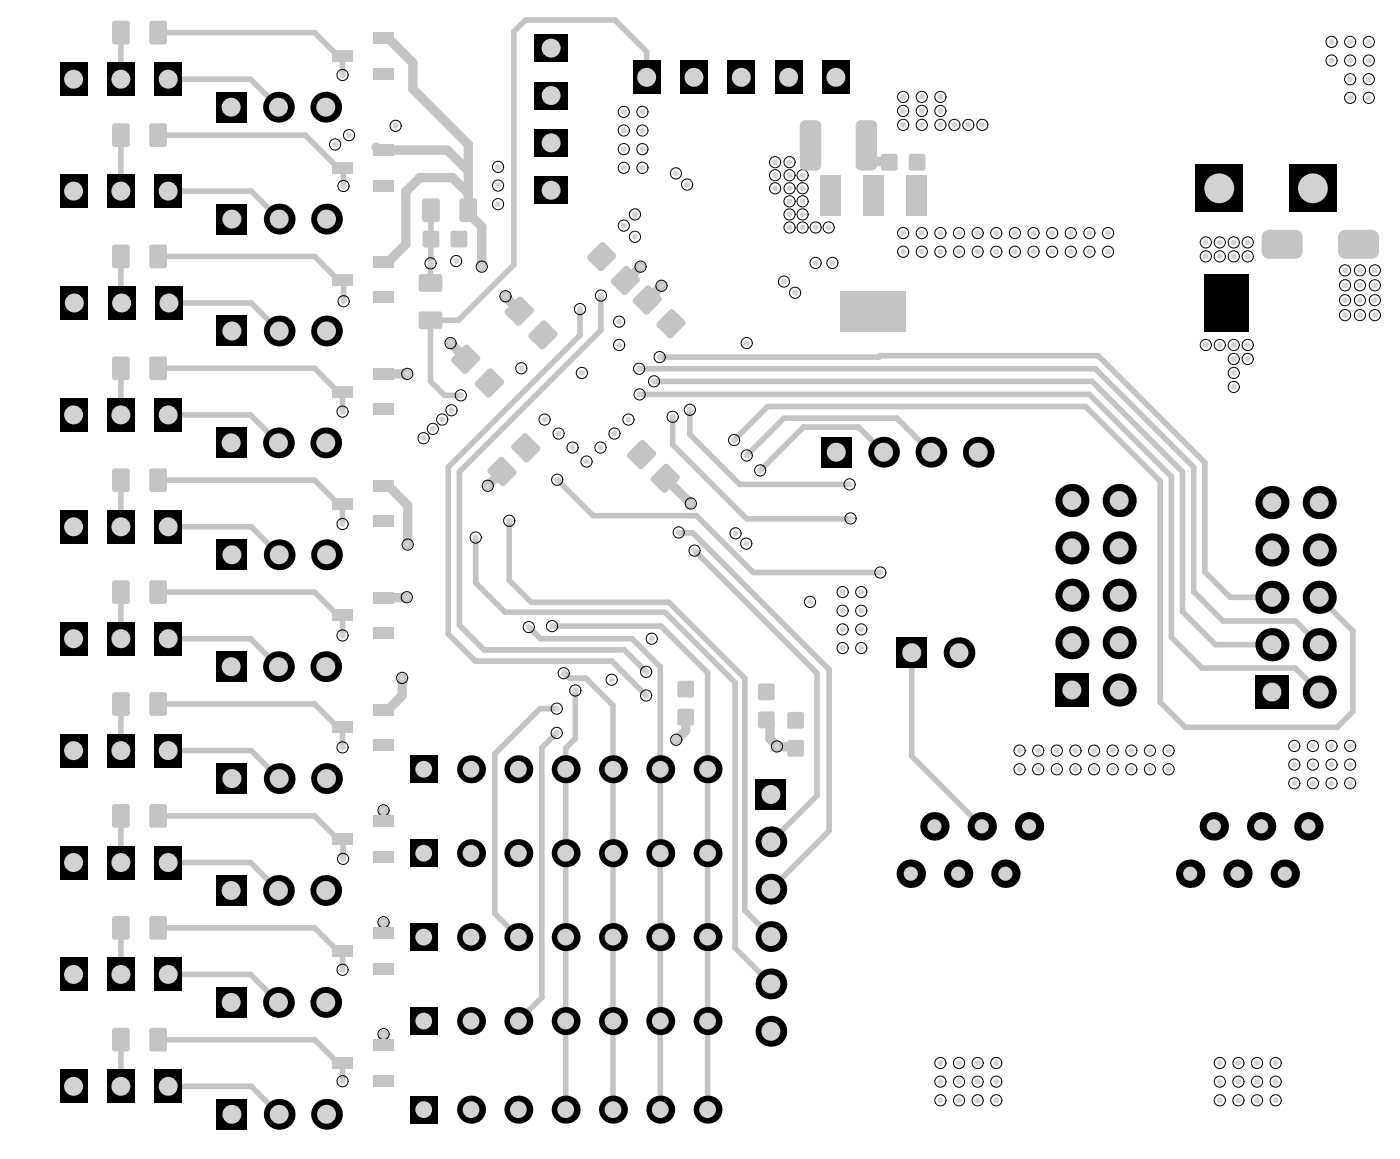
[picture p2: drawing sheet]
<svg xmlns="http://www.w3.org/2000/svg" width="250mm" height="207mm" viewBox="0 0 250 207" stroke-linecap="round" stroke-linejoin="round" font-family="sans-serif">
<g fill="none" stroke="#c4c4c4" stroke-width="1">
<path d="M93.8 3.6l-2.1 2v41.6l-9.9 9.9h-5M109.7 3.6l5.7 5.6v4.6M61.1 29.9l.2 .2v3.1M61.1 49.9l.2 .2v3.6M103.5 55.1v4.7l-23.5 23.5v29.8l4.8 4.8h24.3l6.2 6.2M107.2 52.7v6.2l-25.2 25.3v27.3l4.4 4.4h25l3.9 3.9M67.6 66.7h.8M76.8 68l2.5 2.5h2.9M114 65.8h81.4l17.6 17.5M120 74.3v5l13.2 13.3 18.5-.1M123.1 73.1v4.4l8.9 8.9h19.6M131 78.5l6-6h56.7l13.3 13.3"/>
<path d="M195.9 63.4h-38.8l-.3 .3h-39.1M99.4 85.6l6.4 6.4h18.4l10.2 10.1h22.7M123.6 95.1l24.3 24.3v28.8l-10.4 10.4M123.9 98.2l21.9 21.9v21.8l-8.3 8.3M157.6 80.7l-4.4-4.5h-9.9l-7.7 7.7M166.1 80.7l-6.1-6.1h-20.1l-6.7 6.6M94.3 111.8l2.1 2.1h16.4l5 5v45.6l.1 .2v2.3l-.1 .2v30.7M98.5 111.7h19.4l8.3 8.3v77.9M235.4 106.5l6 6.1v14.3l-2.9 2.8h-27l-4.5-4.5M96.3 126.4l-8 8.1v28.4l4.2 4.3M99.3 130.7l-2.6 2.7v44.5l-4.2 4.2M100.6 120.1h.2l.9 .9h2.8l4.9 4.8v72.1"/>
<path d="M102.6 123.2v8.5l-1.7 1.8v64.4M61.1 149.7l.1 .1v3.4"/>
</g>
<g fill="none" stroke="#c4c4c4" stroke-width="1.7">
<path d="M68.4 6.8h.9l4.4 4.4v4.7l9.8 9.9v12.2l2.4 2.4v7.2M67.1 26.3l.5 .5M68.4 26.8h11.4l3.7 3.7M83.5 34.5l-2.8-2.8h-5.8l-2.5 2.5v9.4l-3.1 3.1h-.9M154.6 25.9v1.8l1 1.1h2.9l.1 .1M90.2 52.8l2.4 2.7M114.3 47.6h.1M114.3 47.6l-2.5 2.4h-.2M118 51l-2.5 2.5M118 51h.1M68.4 66.7h4.3M80.4 61.2l2.7 2.7"/>
<path d="M68.4 86.6h.9l3.4 3.5v7M89.6 84.1l-2.6 2.5M118.7 85.3l4.5 4.5M72.6 106.5l-4.2 .1M71.7 120.9v3.2l-2.4 2.5h-.9M122.3 127.9v2.4l-1.7 1.6M136.7 128.4l.7 .7v2.7l1.3 1.4h3l.2 .3M68.4 144.5v2M68.4 164.5v2M68.4 184.5v1.9"/>
</g>
<circle cx="102.6" cy="123.2" r=".5" fill="#c4c4c4"/>
<g fill="none" stroke="#c4c4c4" stroke-width="1">
<path d="M21.6 5.8v8.3M93.8 3.6h15.9M76.9 37.5l-.1 13M76.8 57.1v10.9M114.1 70.3h80.3l14.6 14.7v28.7l5.5 5.5h16.6l4.3 4.2M116.7 68h78.1l16.2 16.2v24.9l5.9 5.9h10M195.9 63.4l19.1 19.1v19.5l4.5 4.5h7.4M84.9 95.9v8l5.2 5.3h28.5l12.5 12.5v47.4l6.4 6.4M90.8 92.9v10.6l4 3.9h24.5l13.6 13.6v41.4l4.6 4.7M121.1 95l2.5 .1M207 85.8v39.4M213 83.3v22.2l5.2 5.3h12.9l4.3 4.2"/>
<path d="M96.3 126.4h3"/>
</g>
<circle cx="21.6" cy="14.1" r=".5" fill="#c4c4c4"/>
<path d="M30 14.1h14.7l5 5M21.6 24.1v10" fill="none" stroke="#c4c4c4" stroke-width="1"/>
<circle cx="21.6" cy="34.1" r=".5" fill="#c4c4c4"/>
<path d="M30 34.1h14.8l5 5M21.6 55.6l.1 .1M21.6 65.7v8.3" fill="none" stroke="#c4c4c4" stroke-width="1"/>
<g fill="#c4c4c4">
<circle cx="21.6" cy="74" r=".5"/>
<circle cx="21.6" cy="94" r=".5"/>
</g>
<path d="M21.6 85.7v8.3" fill="none" stroke="#c4c4c4" stroke-width="1"/>
<circle cx="21.6" cy="113.9" r=".5" fill="#c4c4c4"/>
<path d="M30 74h14.7l5 5M21.6 105.6v8.3" fill="none" stroke="#c4c4c4" stroke-width="1"/>
<circle cx="49.8" cy="99" r=".5" fill="#c4c4c4"/>
<path d="M30 94h14.8l5 5v.8M30 113.9h14.7l5 5M21.6 125.6v8.3" fill="none" stroke="#c4c4c4" stroke-width="1"/>
<g fill="#c4c4c4">
<circle cx="21.6" cy="133.9" r=".5"/>
<circle cx="21.6" cy="153.8" r=".5"/>
</g>
<g fill="none" stroke="#c4c4c4" stroke-width="1">
<path d="M28.2 5.8h27.9l4.2 4.2h.8v3.4M28.2 24.1h26.3l5.8 5.8h.8M21.6 45.7v9.9M28.2 45.7h27.9l4.2 4.2h.8M30.1 54h14.7l5 5M28.2 65.7h27.9l4.2 4.1h.8v3.6M28.2 85.7h27.9l4.2 4.1h.8v3.7M28.2 105.6h27.9l4.2 4.2h.8v3.5M162.7 116.4v18.5l12.4 12.5M28.2 125.6h27.9l4.2 4.1h.8v3.6M30 133.9h14.8l5 5M21.6 145.5v8.3"/>
<path d="M28.2 145.5h27.9l4.2 4.2h.8M30 153.8h14.7l5 5M21.6 165.5v8.3M28.2 165.5h27.9l4.2 4.1h.8v3.4M30 173.8h14.7l5 5M21.6 185.4v8.4M28.2 185.4h27.9l4.2 4.2h.8v3.3M30 193.8h14.8l5 5"/>
</g>
<circle cx="145.5" cy="46.9" r="1" fill="none" stroke="#000" stroke-width=".18"/>
<circle cx="145.5" cy="46.9" r=".5" fill="#d2d2d2"/>
<circle cx="148.5" cy="46.9" r="1" fill="none" stroke="#000" stroke-width=".18"/>
<circle cx="148.5" cy="46.9" r=".5" fill="#d2d2d2"/>
<circle cx="122.6" cy="32.9" r="1" fill="none" stroke="#000" stroke-width=".18"/>
<circle cx="122.6" cy="32.9" r=".5" fill="#d2d2d2"/>
<circle cx="120.6" cy="30.9" r="1" fill="none" stroke="#000" stroke-width=".18"/>
<circle cx="120.6" cy="30.9" r=".5" fill="#d2d2d2"/>
<circle cx="113.3" cy="42.2" r="1" fill="none" stroke="#000" stroke-width=".18"/>
<circle cx="113.3" cy="42.2" r=".5" fill="#d2d2d2"/>
<circle cx="113.3" cy="38.2" r="1" fill="none" stroke="#000" stroke-width=".18"/>
<circle cx="113.3" cy="38.2" r=".5" fill="#d2d2d2"/>
<circle cx="111.3" cy="40.2" r="1" fill="none" stroke="#000" stroke-width=".18"/>
<circle cx="111.3" cy="40.2" r=".5" fill="#d2d2d2"/>
<circle cx="133.2" cy="61.2" r="1" fill="none" stroke="#000" stroke-width=".18"/>
<circle cx="133.2" cy="61.2" r=".5" fill="#d2d2d2"/>
<circle cx="139.9" cy="50.2" r="1" fill="none" stroke="#000" stroke-width=".18"/>
<circle cx="139.9" cy="50.2" r=".5" fill="#d2d2d2"/>
<circle cx="141.9" cy="52.2" r="1" fill="none" stroke="#000" stroke-width=".18"/>
<circle cx="141.9" cy="52.2" r=".5" fill="#d2d2d2"/>
<circle cx="98.5" cy="111.7" r="1" fill="none" stroke="#000" stroke-width=".18"/>
<circle cx="98.5" cy="111.7" r=".5" fill="#d2d2d2"/>
<circle cx="94.3" cy="111.8" r="1" fill="none" stroke="#000" stroke-width=".18"/>
<circle cx="94.3" cy="111.8" r=".5" fill="#d2d2d2"/>
<circle cx="59.8" cy="25.8" r="1" fill="none" stroke="#000" stroke-width=".18"/>
<circle cx="59.8" cy="25.8" r=".5" fill="#d2d2d2"/>
<circle cx="62.3" cy="24.1" r="1" fill="none" stroke="#000" stroke-width=".18"/>
<circle cx="62.3" cy="24.1" r=".5" fill="#d2d2d2"/>
<circle cx="70.6" cy="22.4" r="1" fill="none" stroke="#000" stroke-width=".18"/>
<circle cx="70.6" cy="22.4" r=".5" fill="#d2d2d2"/>
<circle cx="81.4" cy="46.6" r="1" fill="none" stroke="#000" stroke-width=".18"/>
<circle cx="81.4" cy="46.6" r=".5" fill="#d2d2d2"/>
<circle cx="220.1" cy="69" r="1" fill="none" stroke="#000" stroke-width=".18"/>
<circle cx="220.1" cy="69" r=".5" fill="#d2d2d2"/>
<circle cx="220.1" cy="66.5" r="1" fill="none" stroke="#000" stroke-width=".18"/>
<circle cx="220.1" cy="66.5" r=".5" fill="#d2d2d2"/>
<circle cx="220.1" cy="64" r="1" fill="none" stroke="#000" stroke-width=".18"/>
<circle cx="220.1" cy="64" r=".5" fill="#d2d2d2"/>
<circle cx="222.6" cy="64" r="1" fill="none" stroke="#000" stroke-width=".18"/>
<circle cx="222.6" cy="64" r=".5" fill="#d2d2d2"/>
<circle cx="215.1" cy="61.5" r="1" fill="none" stroke="#000" stroke-width=".18"/>
<circle cx="215.1" cy="61.5" r=".5" fill="#d2d2d2"/>
<circle cx="217.6" cy="61.5" r="1" fill="none" stroke="#000" stroke-width=".18"/>
<circle cx="217.6" cy="61.5" r=".5" fill="#d2d2d2"/>
<circle cx="220.1" cy="61.5" r="1" fill="none" stroke="#000" stroke-width=".18"/>
<circle cx="220.1" cy="61.5" r=".5" fill="#d2d2d2"/>
<circle cx="222.6" cy="61.5" r="1" fill="none" stroke="#000" stroke-width=".18"/>
<circle cx="222.6" cy="61.5" r=".5" fill="#d2d2d2"/>
<circle cx="222.6" cy="43.2" r="1" fill="none" stroke="#000" stroke-width=".18"/>
<circle cx="222.6" cy="43.2" r=".5" fill="#d2d2d2"/>
<circle cx="220.1" cy="43.2" r="1" fill="none" stroke="#000" stroke-width=".18"/>
<circle cx="220.1" cy="43.2" r=".5" fill="#d2d2d2"/>
<circle cx="217.6" cy="43.2" r="1" fill="none" stroke="#000" stroke-width=".18"/>
<circle cx="217.6" cy="43.2" r=".5" fill="#d2d2d2"/>
<circle cx="215.1" cy="43.2" r="1" fill="none" stroke="#000" stroke-width=".18"/>
<circle cx="215.1" cy="43.2" r=".5" fill="#d2d2d2"/>
<circle cx="215.1" cy="45.7" r="1" fill="none" stroke="#000" stroke-width=".18"/>
<circle cx="215.1" cy="45.7" r=".5" fill="#d2d2d2"/>
<circle cx="217.6" cy="45.7" r="1" fill="none" stroke="#000" stroke-width=".18"/>
<circle cx="217.6" cy="45.7" r=".5" fill="#d2d2d2"/>
<circle cx="220.1" cy="45.7" r="1" fill="none" stroke="#000" stroke-width=".18"/>
<circle cx="220.1" cy="45.7" r=".5" fill="#d2d2d2"/>
<circle cx="222.6" cy="45.7" r="1" fill="none" stroke="#000" stroke-width=".18"/>
<circle cx="222.6" cy="45.7" r=".5" fill="#d2d2d2"/>
<circle cx="88.9" cy="29.8" r="1" fill="none" stroke="#000" stroke-width=".18"/>
<circle cx="88.9" cy="29.8" r=".5" fill="#d2d2d2"/>
<circle cx="88.9" cy="33.1" r="1" fill="none" stroke="#000" stroke-width=".18"/>
<circle cx="88.9" cy="33.1" r=".5" fill="#d2d2d2"/>
<circle cx="88.9" cy="36.4" r="1" fill="none" stroke="#000" stroke-width=".18"/>
<circle cx="88.9" cy="36.4" r=".5" fill="#d2d2d2"/>
<circle cx="117.7" cy="63.7" r="1" fill="none" stroke="#000" stroke-width=".18"/>
<circle cx="117.7" cy="63.7" r=".5" fill="#d2d2d2"/>
<circle cx="131.2" cy="95.1" r="1" fill="none" stroke="#000" stroke-width=".18"/>
<circle cx="131.2" cy="95.1" r=".5" fill="#d2d2d2"/>
<circle cx="133.1" cy="97" r="1" fill="none" stroke="#000" stroke-width=".18"/>
<circle cx="133.1" cy="97" r=".5" fill="#d2d2d2"/>
<circle cx="82.2" cy="70.5" r="1" fill="none" stroke="#000" stroke-width=".18"/>
<circle cx="82.2" cy="70.5" r=".5" fill="#d2d2d2"/>
<circle cx="240" cy="50.9" r="1" fill="none" stroke="#000" stroke-width=".18"/>
<circle cx="240" cy="50.9" r=".5" fill="#d2d2d2"/>
<circle cx="242.6" cy="48.2" r="1" fill="none" stroke="#000" stroke-width=".18"/>
<circle cx="242.6" cy="48.2" r=".5" fill="#d2d2d2"/>
<circle cx="240" cy="56.2" r="1" fill="none" stroke="#000" stroke-width=".18"/>
<circle cx="240" cy="56.2" r=".5" fill="#d2d2d2"/>
<circle cx="245.3" cy="48.2" r="1" fill="none" stroke="#000" stroke-width=".18"/>
<circle cx="245.3" cy="48.2" r=".5" fill="#d2d2d2"/>
<circle cx="242.6" cy="53.5" r="1" fill="none" stroke="#000" stroke-width=".18"/>
<circle cx="242.6" cy="53.5" r=".5" fill="#d2d2d2"/>
<circle cx="245.3" cy="50.9" r="1" fill="none" stroke="#000" stroke-width=".18"/>
<circle cx="245.3" cy="50.9" r=".5" fill="#d2d2d2"/>
<circle cx="242.6" cy="50.9" r="1" fill="none" stroke="#000" stroke-width=".18"/>
<circle cx="242.6" cy="50.9" r=".5" fill="#d2d2d2"/>
<circle cx="242.6" cy="56.2" r="1" fill="none" stroke="#000" stroke-width=".18"/>
<circle cx="242.6" cy="56.2" r=".5" fill="#d2d2d2"/>
<circle cx="240" cy="53.5" r="1" fill="none" stroke="#000" stroke-width=".18"/>
<circle cx="240" cy="53.5" r=".5" fill="#d2d2d2"/>
<circle cx="245.3" cy="53.5" r="1" fill="none" stroke="#000" stroke-width=".18"/>
<circle cx="245.3" cy="53.5" r=".5" fill="#d2d2d2"/>
<circle cx="245.3" cy="56.2" r="1" fill="none" stroke="#000" stroke-width=".18"/>
<circle cx="245.3" cy="56.2" r=".5" fill="#d2d2d2"/>
<circle cx="240" cy="48.2" r="1" fill="none" stroke="#000" stroke-width=".18"/>
<circle cx="240" cy="48.2" r=".5" fill="#d2d2d2"/>
<circle cx="75.6" cy="78.2" r="1" fill="none" stroke="#000" stroke-width=".18"/>
<circle cx="75.6" cy="78.2" r=".5" fill="#d2d2d2"/>
<circle cx="77.2" cy="76.5" r="1" fill="none" stroke="#000" stroke-width=".18"/>
<circle cx="77.2" cy="76.5" r=".5" fill="#d2d2d2"/>
<circle cx="78.9" cy="74.8" r="1" fill="none" stroke="#000" stroke-width=".18"/>
<circle cx="78.9" cy="74.8" r=".5" fill="#d2d2d2"/>
<circle cx="80.5" cy="73.2" r="1" fill="none" stroke="#000" stroke-width=".18"/>
<circle cx="80.5" cy="73.2" r=".5" fill="#d2d2d2"/>
<circle cx="123.2" cy="89.8" r="1" fill="none" stroke="#000" stroke-width=".18"/>
<circle cx="123.2" cy="89.8" r=".5" fill="#d2d2d2"/>
<circle cx="103.8" cy="66.5" r="1" fill="none" stroke="#000" stroke-width=".18"/>
<circle cx="103.8" cy="66.5" r=".5" fill="#d2d2d2"/>
<circle cx="116.3" cy="113.9" r="1" fill="none" stroke="#000" stroke-width=".18"/>
<circle cx="116.3" cy="113.9" r=".5" fill="#d2d2d2"/>
<circle cx="153.6" cy="105.6" r="1" fill="none" stroke="#000" stroke-width=".18"/>
<circle cx="153.6" cy="105.6" r=".5" fill="#d2d2d2"/>
<circle cx="153.6" cy="108.9" r="1" fill="none" stroke="#000" stroke-width=".18"/>
<circle cx="153.6" cy="108.9" r=".5" fill="#d2d2d2"/>
<circle cx="153.6" cy="112.3" r="1" fill="none" stroke="#000" stroke-width=".18"/>
<circle cx="153.6" cy="112.3" r=".5" fill="#d2d2d2"/>
<circle cx="153.6" cy="115.6" r="1" fill="none" stroke="#000" stroke-width=".18"/>
<circle cx="153.6" cy="115.6" r=".5" fill="#d2d2d2"/>
<circle cx="150.3" cy="115.6" r="1" fill="none" stroke="#000" stroke-width=".18"/>
<circle cx="150.3" cy="115.6" r=".5" fill="#d2d2d2"/>
<circle cx="150.3" cy="112.3" r="1" fill="none" stroke="#000" stroke-width=".18"/>
<circle cx="150.3" cy="112.3" r=".5" fill="#d2d2d2"/>
<circle cx="150.3" cy="108.9" r="1" fill="none" stroke="#000" stroke-width=".18"/>
<circle cx="150.3" cy="108.9" r=".5" fill="#d2d2d2"/>
<circle cx="150.3" cy="105.6" r="1" fill="none" stroke="#000" stroke-width=".18"/>
<circle cx="150.3" cy="105.6" r=".5" fill="#d2d2d2"/>
<circle cx="177.7" cy="189.6" r="1" fill="none" stroke="#000" stroke-width=".18"/>
<circle cx="177.7" cy="189.6" r=".5" fill="#d2d2d2"/>
<circle cx="177.7" cy="192.9" r="1" fill="none" stroke="#000" stroke-width=".18"/>
<circle cx="177.7" cy="192.9" r=".5" fill="#d2d2d2"/>
<circle cx="177.7" cy="196.3" r="1" fill="none" stroke="#000" stroke-width=".18"/>
<circle cx="177.7" cy="196.3" r=".5" fill="#d2d2d2"/>
<circle cx="174.4" cy="196.3" r="1" fill="none" stroke="#000" stroke-width=".18"/>
<circle cx="174.4" cy="196.3" r=".5" fill="#d2d2d2"/>
<circle cx="174.4" cy="192.9" r="1" fill="none" stroke="#000" stroke-width=".18"/>
<circle cx="174.4" cy="192.9" r=".5" fill="#d2d2d2"/>
<circle cx="174.4" cy="189.6" r="1" fill="none" stroke="#000" stroke-width=".18"/>
<circle cx="174.4" cy="189.6" r=".5" fill="#d2d2d2"/>
<circle cx="171.1" cy="189.6" r="1" fill="none" stroke="#000" stroke-width=".18"/>
<circle cx="171.1" cy="189.6" r=".5" fill="#d2d2d2"/>
<circle cx="171.1" cy="192.9" r="1" fill="none" stroke="#000" stroke-width=".18"/>
<circle cx="171.1" cy="192.9" r=".5" fill="#d2d2d2"/>
<circle cx="171.1" cy="196.3" r="1" fill="none" stroke="#000" stroke-width=".18"/>
<circle cx="171.1" cy="196.3" r=".5" fill="#d2d2d2"/>
<circle cx="167.8" cy="196.3" r="1" fill="none" stroke="#000" stroke-width=".18"/>
<circle cx="167.8" cy="196.3" r=".5" fill="#d2d2d2"/>
<circle cx="167.8" cy="192.9" r="1" fill="none" stroke="#000" stroke-width=".18"/>
<circle cx="167.8" cy="192.9" r=".5" fill="#d2d2d2"/>
<circle cx="167.8" cy="189.6" r="1" fill="none" stroke="#000" stroke-width=".18"/>
<circle cx="167.8" cy="189.6" r=".5" fill="#d2d2d2"/>
<circle cx="227.6" cy="189.6" r="1" fill="none" stroke="#000" stroke-width=".18"/>
<circle cx="227.6" cy="189.6" r=".5" fill="#d2d2d2"/>
<circle cx="227.6" cy="192.9" r="1" fill="none" stroke="#000" stroke-width=".18"/>
<circle cx="227.6" cy="192.9" r=".5" fill="#d2d2d2"/>
<circle cx="227.6" cy="196.3" r="1" fill="none" stroke="#000" stroke-width=".18"/>
<circle cx="227.6" cy="196.3" r=".5" fill="#d2d2d2"/>
<circle cx="224.3" cy="196.3" r="1" fill="none" stroke="#000" stroke-width=".18"/>
<circle cx="224.3" cy="196.3" r=".5" fill="#d2d2d2"/>
<circle cx="224.3" cy="192.9" r="1" fill="none" stroke="#000" stroke-width=".18"/>
<circle cx="224.3" cy="192.9" r=".5" fill="#d2d2d2"/>
<circle cx="224.3" cy="189.6" r="1" fill="none" stroke="#000" stroke-width=".18"/>
<circle cx="224.3" cy="189.6" r=".5" fill="#d2d2d2"/>
<circle cx="220.9" cy="189.6" r="1" fill="none" stroke="#000" stroke-width=".18"/>
<circle cx="220.9" cy="189.6" r=".5" fill="#d2d2d2"/>
<circle cx="220.9" cy="192.9" r="1" fill="none" stroke="#000" stroke-width=".18"/>
<circle cx="220.9" cy="192.9" r=".5" fill="#d2d2d2"/>
<circle cx="220.9" cy="196.3" r="1" fill="none" stroke="#000" stroke-width=".18"/>
<circle cx="220.9" cy="196.3" r=".5" fill="#d2d2d2"/>
<circle cx="217.6" cy="196.3" r="1" fill="none" stroke="#000" stroke-width=".18"/>
<circle cx="217.6" cy="196.3" r=".5" fill="#d2d2d2"/>
<circle cx="217.6" cy="192.9" r="1" fill="none" stroke="#000" stroke-width=".18"/>
<circle cx="217.6" cy="192.9" r=".5" fill="#d2d2d2"/>
<circle cx="217.6" cy="189.6" r="1" fill="none" stroke="#000" stroke-width=".18"/>
<circle cx="217.6" cy="189.6" r=".5" fill="#d2d2d2"/>
<circle cx="230.9" cy="133.1" r="1" fill="none" stroke="#000" stroke-width=".18"/>
<circle cx="230.9" cy="133.1" r=".5" fill="#d2d2d2"/>
<circle cx="230.9" cy="136.4" r="1" fill="none" stroke="#000" stroke-width=".18"/>
<circle cx="230.9" cy="136.4" r=".5" fill="#d2d2d2"/>
<circle cx="230.9" cy="139.7" r="1" fill="none" stroke="#000" stroke-width=".18"/>
<circle cx="230.9" cy="139.7" r=".5" fill="#d2d2d2"/>
<circle cx="234.2" cy="139.7" r="1" fill="none" stroke="#000" stroke-width=".18"/>
<circle cx="234.2" cy="139.7" r=".5" fill="#d2d2d2"/>
<circle cx="234.2" cy="136.4" r="1" fill="none" stroke="#000" stroke-width=".18"/>
<circle cx="234.2" cy="136.4" r=".5" fill="#d2d2d2"/>
<circle cx="234.2" cy="133.1" r="1" fill="none" stroke="#000" stroke-width=".18"/>
<circle cx="234.2" cy="133.1" r=".5" fill="#d2d2d2"/>
<circle cx="237.6" cy="133.1" r="1" fill="none" stroke="#000" stroke-width=".18"/>
<circle cx="237.6" cy="133.1" r=".5" fill="#d2d2d2"/>
<circle cx="237.6" cy="136.4" r="1" fill="none" stroke="#000" stroke-width=".18"/>
<circle cx="237.6" cy="136.4" r=".5" fill="#d2d2d2"/>
<circle cx="237.6" cy="139.7" r="1" fill="none" stroke="#000" stroke-width=".18"/>
<circle cx="237.6" cy="139.7" r=".5" fill="#d2d2d2"/>
<circle cx="240.9" cy="139.7" r="1" fill="none" stroke="#000" stroke-width=".18"/>
<circle cx="240.9" cy="139.7" r=".5" fill="#d2d2d2"/>
<circle cx="240.9" cy="136.4" r="1" fill="none" stroke="#000" stroke-width=".18"/>
<circle cx="240.9" cy="136.4" r=".5" fill="#d2d2d2"/>
<circle cx="240.9" cy="133.1" r="1" fill="none" stroke="#000" stroke-width=".18"/>
<circle cx="240.9" cy="133.1" r=".5" fill="#d2d2d2"/>
<circle cx="181.9" cy="133.9" r="1" fill="none" stroke="#000" stroke-width=".18"/>
<circle cx="181.9" cy="133.9" r=".5" fill="#d2d2d2"/>
<circle cx="185.2" cy="133.9" r="1" fill="none" stroke="#000" stroke-width=".18"/>
<circle cx="185.2" cy="133.9" r=".5" fill="#d2d2d2"/>
<circle cx="188.5" cy="133.9" r="1" fill="none" stroke="#000" stroke-width=".18"/>
<circle cx="188.5" cy="133.9" r=".5" fill="#d2d2d2"/>
<circle cx="191.9" cy="133.9" r="1" fill="none" stroke="#000" stroke-width=".18"/>
<circle cx="191.9" cy="133.9" r=".5" fill="#d2d2d2"/>
<circle cx="195.2" cy="133.9" r="1" fill="none" stroke="#000" stroke-width=".18"/>
<circle cx="195.2" cy="133.9" r=".5" fill="#d2d2d2"/>
<circle cx="198.5" cy="133.9" r="1" fill="none" stroke="#000" stroke-width=".18"/>
<circle cx="198.5" cy="133.9" r=".5" fill="#d2d2d2"/>
<circle cx="201.8" cy="133.9" r="1" fill="none" stroke="#000" stroke-width=".18"/>
<circle cx="201.8" cy="133.9" r=".5" fill="#d2d2d2"/>
<circle cx="205.2" cy="133.9" r="1" fill="none" stroke="#000" stroke-width=".18"/>
<circle cx="205.2" cy="133.9" r=".5" fill="#d2d2d2"/>
<circle cx="208.5" cy="133.9" r="1" fill="none" stroke="#000" stroke-width=".18"/>
<circle cx="208.5" cy="133.9" r=".5" fill="#d2d2d2"/>
<circle cx="208.5" cy="137.2" r="1" fill="none" stroke="#000" stroke-width=".18"/>
<circle cx="208.5" cy="137.2" r=".5" fill="#d2d2d2"/>
<circle cx="205.2" cy="137.2" r="1" fill="none" stroke="#000" stroke-width=".18"/>
<circle cx="205.2" cy="137.2" r=".5" fill="#d2d2d2"/>
<circle cx="201.8" cy="137.2" r="1" fill="none" stroke="#000" stroke-width=".18"/>
<circle cx="201.8" cy="137.2" r=".5" fill="#d2d2d2"/>
<circle cx="198.5" cy="137.2" r="1" fill="none" stroke="#000" stroke-width=".18"/>
<circle cx="198.5" cy="137.2" r=".5" fill="#d2d2d2"/>
<circle cx="195.2" cy="137.2" r="1" fill="none" stroke="#000" stroke-width=".18"/>
<circle cx="195.2" cy="137.2" r=".5" fill="#d2d2d2"/>
<circle cx="191.9" cy="137.2" r="1" fill="none" stroke="#000" stroke-width=".18"/>
<circle cx="191.9" cy="137.2" r=".5" fill="#d2d2d2"/>
<circle cx="188.5" cy="137.2" r="1" fill="none" stroke="#000" stroke-width=".18"/>
<circle cx="188.5" cy="137.2" r=".5" fill="#d2d2d2"/>
<circle cx="185.2" cy="137.2" r="1" fill="none" stroke="#000" stroke-width=".18"/>
<circle cx="185.2" cy="137.2" r=".5" fill="#d2d2d2"/>
<circle cx="181.9" cy="137.2" r="1" fill="none" stroke="#000" stroke-width=".18"/>
<circle cx="181.9" cy="137.2" r=".5" fill="#d2d2d2"/>
<circle cx="114.6" cy="29.9" r="1" fill="none" stroke="#000" stroke-width=".18"/>
<circle cx="114.6" cy="29.9" r=".5" fill="#d2d2d2"/>
<circle cx="237.6" cy="10.8" r="1" fill="none" stroke="#000" stroke-width=".18"/>
<circle cx="237.6" cy="10.8" r=".5" fill="#d2d2d2"/>
<circle cx="237.6" cy="7.5" r="1" fill="none" stroke="#000" stroke-width=".18"/>
<circle cx="237.6" cy="7.5" r=".5" fill="#d2d2d2"/>
<circle cx="114.6" cy="26.6" r="1" fill="none" stroke="#000" stroke-width=".18"/>
<circle cx="114.6" cy="26.6" r=".5" fill="#d2d2d2"/>
<circle cx="114.6" cy="23.3" r="1" fill="none" stroke="#000" stroke-width=".18"/>
<circle cx="114.6" cy="23.3" r=".5" fill="#d2d2d2"/>
<circle cx="114.6" cy="19.9" r="1" fill="none" stroke="#000" stroke-width=".18"/>
<circle cx="114.6" cy="19.9" r=".5" fill="#d2d2d2"/>
<circle cx="111.3" cy="29.9" r="1" fill="none" stroke="#000" stroke-width=".18"/>
<circle cx="111.3" cy="29.9" r=".5" fill="#d2d2d2"/>
<circle cx="111.3" cy="26.6" r="1" fill="none" stroke="#000" stroke-width=".18"/>
<circle cx="111.3" cy="26.6" r=".5" fill="#d2d2d2"/>
<circle cx="111.3" cy="23.3" r="1" fill="none" stroke="#000" stroke-width=".18"/>
<circle cx="111.3" cy="23.3" r=".5" fill="#d2d2d2"/>
<circle cx="111.3" cy="19.9" r="1" fill="none" stroke="#000" stroke-width=".18"/>
<circle cx="111.3" cy="19.9" r=".5" fill="#d2d2d2"/>
<circle cx="110.5" cy="61.5" r="1" fill="none" stroke="#000" stroke-width=".18"/>
<circle cx="110.5" cy="61.5" r=".5" fill="#d2d2d2"/>
<circle cx="110.5" cy="57.4" r="1" fill="none" stroke="#000" stroke-width=".18"/>
<circle cx="110.5" cy="57.4" r=".5" fill="#d2d2d2"/>
<circle cx="93" cy="65.7" r="1" fill="none" stroke="#000" stroke-width=".18"/>
<circle cx="93" cy="65.7" r=".5" fill="#d2d2d2"/>
<circle cx="112.1" cy="74.8" r="1" fill="none" stroke="#000" stroke-width=".18"/>
<circle cx="112.1" cy="74.8" r=".5" fill="#d2d2d2"/>
<circle cx="109.6" cy="77.3" r="1" fill="none" stroke="#000" stroke-width=".18"/>
<circle cx="109.6" cy="77.3" r=".5" fill="#d2d2d2"/>
<circle cx="107.1" cy="79.8" r="1" fill="none" stroke="#000" stroke-width=".18"/>
<circle cx="107.1" cy="79.8" r=".5" fill="#d2d2d2"/>
<circle cx="104.6" cy="82.3" r="1" fill="none" stroke="#000" stroke-width=".18"/>
<circle cx="104.6" cy="82.3" r=".5" fill="#d2d2d2"/>
<circle cx="102.1" cy="79.8" r="1" fill="none" stroke="#000" stroke-width=".18"/>
<circle cx="102.1" cy="79.8" r=".5" fill="#d2d2d2"/>
<circle cx="99.7" cy="77.3" r="1" fill="none" stroke="#000" stroke-width=".18"/>
<circle cx="99.7" cy="77.3" r=".5" fill="#d2d2d2"/>
<circle cx="97.2" cy="74.8" r="1" fill="none" stroke="#000" stroke-width=".18"/>
<circle cx="97.2" cy="74.8" r=".5" fill="#d2d2d2"/>
<circle cx="240.9" cy="17.5" r="1" fill="none" stroke="#000" stroke-width=".18"/>
<circle cx="240.9" cy="17.5" r=".5" fill="#d2d2d2"/>
<circle cx="240.9" cy="14.1" r="1" fill="none" stroke="#000" stroke-width=".18"/>
<circle cx="240.9" cy="14.1" r=".5" fill="#d2d2d2"/>
<circle cx="240.9" cy="10.8" r="1" fill="none" stroke="#000" stroke-width=".18"/>
<circle cx="240.9" cy="10.8" r=".5" fill="#d2d2d2"/>
<circle cx="240.9" cy="7.5" r="1" fill="none" stroke="#000" stroke-width=".18"/>
<circle cx="240.9" cy="7.5" r=".5" fill="#d2d2d2"/>
<circle cx="244.2" cy="17.5" r="1" fill="none" stroke="#000" stroke-width=".18"/>
<circle cx="244.2" cy="17.5" r=".5" fill="#d2d2d2"/>
<circle cx="244.2" cy="14.1" r="1" fill="none" stroke="#000" stroke-width=".18"/>
<circle cx="244.2" cy="14.1" r=".5" fill="#d2d2d2"/>
<circle cx="244.2" cy="10.8" r="1" fill="none" stroke="#000" stroke-width=".18"/>
<circle cx="244.2" cy="10.8" r=".5" fill="#d2d2d2"/>
<circle cx="244.2" cy="7.5" r="1" fill="none" stroke="#000" stroke-width=".18"/>
<circle cx="244.2" cy="7.5" r=".5" fill="#d2d2d2"/>
<circle cx="164.4" cy="17.3" r="1" fill="none" stroke="#000" stroke-width=".18"/>
<circle cx="164.4" cy="17.3" r=".5" fill="#d2d2d2"/>
<circle cx="164.4" cy="19.8" r="1" fill="none" stroke="#000" stroke-width=".18"/>
<circle cx="164.4" cy="19.8" r=".5" fill="#d2d2d2"/>
<circle cx="164.4" cy="22.3" r="1" fill="none" stroke="#000" stroke-width=".18"/>
<circle cx="164.4" cy="22.3" r=".5" fill="#d2d2d2"/>
<circle cx="61.1" cy="173" r="1" fill="none" stroke="#000" stroke-width=".18"/>
<circle cx="61.1" cy="173" r=".5" fill="#d2d2d2"/>
<circle cx="61.2" cy="153.2" r="1" fill="none" stroke="#000" stroke-width=".18"/>
<circle cx="61.2" cy="153.2" r=".5" fill="#d2d2d2"/>
<circle cx="61.1" cy="133.3" r="1" fill="none" stroke="#000" stroke-width=".18"/>
<circle cx="61.1" cy="133.3" r=".5" fill="#d2d2d2"/>
<circle cx="61.1" cy="113.3" r="1" fill="none" stroke="#000" stroke-width=".18"/>
<circle cx="61.1" cy="113.3" r=".5" fill="#d2d2d2"/>
<circle cx="61.1" cy="93.5" r="1" fill="none" stroke="#000" stroke-width=".18"/>
<circle cx="61.1" cy="93.5" r=".5" fill="#d2d2d2"/>
<circle cx="61.1" cy="73.4" r="1" fill="none" stroke="#000" stroke-width=".18"/>
<circle cx="61.1" cy="73.4" r=".5" fill="#d2d2d2"/>
<circle cx="61.1" cy="13.4" r="1" fill="none" stroke="#000" stroke-width=".18"/>
<circle cx="61.1" cy="13.4" r=".5" fill="#d2d2d2"/>
<circle cx="61.3" cy="33.2" r="1" fill="none" stroke="#000" stroke-width=".18"/>
<circle cx="61.3" cy="33.2" r=".5" fill="#d2d2d2"/>
<circle cx="61.3" cy="53.7" r="1" fill="none" stroke="#000" stroke-width=".18"/>
<circle cx="61.3" cy="53.7" r=".5" fill="#d2d2d2"/>
<circle cx="68.4" cy="144.5" r="1" fill="none" stroke="#000" stroke-width=".18"/>
<circle cx="68.4" cy="144.5" r=".5" fill="#d2d2d2"/>
<circle cx="68.4" cy="184.5" r="1" fill="none" stroke="#000" stroke-width=".18"/>
<circle cx="68.4" cy="184.5" r=".5" fill="#d2d2d2"/>
<circle cx="68.4" cy="164.5" r="1" fill="none" stroke="#000" stroke-width=".18"/>
<circle cx="68.4" cy="164.5" r=".5" fill="#d2d2d2"/>
<circle cx="71.7" cy="120.9" r="1" fill="none" stroke="#000" stroke-width=".18"/>
<circle cx="71.7" cy="120.9" r=".5" fill="#d2d2d2"/>
<circle cx="72.6" cy="106.5" r="1" fill="none" stroke="#000" stroke-width=".18"/>
<circle cx="72.6" cy="106.5" r=".5" fill="#d2d2d2"/>
<circle cx="72.7" cy="97.1" r="1" fill="none" stroke="#000" stroke-width=".18"/>
<circle cx="72.7" cy="97.1" r=".5" fill="#d2d2d2"/>
<circle cx="72.7" cy="66.7" r="1" fill="none" stroke="#000" stroke-width=".18"/>
<circle cx="72.7" cy="66.7" r=".5" fill="#d2d2d2"/>
<circle cx="85.9" cy="47.6" r="1" fill="none" stroke="#000" stroke-width=".18"/>
<circle cx="85.9" cy="47.6" r=".5" fill="#d2d2d2"/>
<circle cx="138.6" cy="133.1" r="1" fill="none" stroke="#000" stroke-width=".18"/>
<circle cx="138.6" cy="133.1" r=".5" fill="#d2d2d2"/>
<circle cx="109.1" cy="121.2" r="1" fill="none" stroke="#000" stroke-width=".18"/>
<circle cx="109.1" cy="121.2" r=".5" fill="#d2d2d2"/>
<circle cx="144.5" cy="107.4" r="1" fill="none" stroke="#000" stroke-width=".18"/>
<circle cx="144.5" cy="107.4" r=".5" fill="#d2d2d2"/>
<circle cx="138.3" cy="28.9" r="1" fill="none" stroke="#000" stroke-width=".18"/>
<circle cx="138.3" cy="28.9" r=".5" fill="#d2d2d2"/>
<circle cx="138.3" cy="31.3" r="1" fill="none" stroke="#000" stroke-width=".18"/>
<circle cx="138.3" cy="31.3" r=".5" fill="#d2d2d2"/>
<circle cx="138.3" cy="33.6" r="1" fill="none" stroke="#000" stroke-width=".18"/>
<circle cx="138.3" cy="33.6" r=".5" fill="#d2d2d2"/>
<circle cx="120.6" cy="131.9" r="1" fill="none" stroke="#000" stroke-width=".18"/>
<circle cx="120.6" cy="131.9" r=".5" fill="#d2d2d2"/>
<circle cx="218.9" cy="52" r="2.11" fill="#000"/>
<circle cx="218.9" cy="52" r="1.27" fill="#d2d2d2"/>
<circle cx="218.9" cy="56.2" r="2.11" fill="#000"/>
<circle cx="218.9" cy="56.2" r="1.27" fill="#d2d2d2"/>
<circle cx="90.2" cy="52.8" r="1" fill="none" stroke="#000" stroke-width=".18"/>
<circle cx="90.2" cy="52.8" r=".5" fill="#d2d2d2"/>
<circle cx="114.3" cy="47.6" r="1" fill="none" stroke="#000" stroke-width=".18"/>
<circle cx="114.3" cy="47.6" r=".5" fill="#d2d2d2"/>
<circle cx="80.4" cy="61.2" r="1" fill="none" stroke="#000" stroke-width=".18"/>
<circle cx="80.4" cy="61.2" r=".5" fill="#d2d2d2"/>
<circle cx="87" cy="86.6" r="1" fill="none" stroke="#000" stroke-width=".18"/>
<circle cx="87" cy="86.6" r=".5" fill="#d2d2d2"/>
<circle cx="140.9" cy="31.3" r="1" fill="none" stroke="#000" stroke-width=".18"/>
<circle cx="140.9" cy="31.3" r=".5" fill="#d2d2d2"/>
<circle cx="140.9" cy="28.9" r="1" fill="none" stroke="#000" stroke-width=".18"/>
<circle cx="140.9" cy="28.9" r=".5" fill="#d2d2d2"/>
<circle cx="140.9" cy="40.6" r="1" fill="none" stroke="#000" stroke-width=".18"/>
<circle cx="140.9" cy="40.6" r=".5" fill="#d2d2d2"/>
<circle cx="140.9" cy="38.2" r="1" fill="none" stroke="#000" stroke-width=".18"/>
<circle cx="140.9" cy="38.2" r=".5" fill="#d2d2d2"/>
<circle cx="140.9" cy="33.6" r="1" fill="none" stroke="#000" stroke-width=".18"/>
<circle cx="140.9" cy="33.6" r=".5" fill="#d2d2d2"/>
<circle cx="140.9" cy="35.9" r="1" fill="none" stroke="#000" stroke-width=".18"/>
<circle cx="140.9" cy="35.9" r=".5" fill="#d2d2d2"/>
<circle cx="143.2" cy="31.3" r="1" fill="none" stroke="#000" stroke-width=".18"/>
<circle cx="143.2" cy="31.3" r=".5" fill="#d2d2d2"/>
<circle cx="143.2" cy="33.6" r="1" fill="none" stroke="#000" stroke-width=".18"/>
<circle cx="143.2" cy="33.6" r=".5" fill="#d2d2d2"/>
<circle cx="143.2" cy="38.2" r="1" fill="none" stroke="#000" stroke-width=".18"/>
<circle cx="143.2" cy="38.2" r=".5" fill="#d2d2d2"/>
<circle cx="143.2" cy="35.9" r="1" fill="none" stroke="#000" stroke-width=".18"/>
<circle cx="143.2" cy="35.9" r=".5" fill="#d2d2d2"/>
<circle cx="143.2" cy="40.6" r="1" fill="none" stroke="#000" stroke-width=".18"/>
<circle cx="143.2" cy="40.6" r=".5" fill="#d2d2d2"/>
<circle cx="147.8" cy="40.6" r="1" fill="none" stroke="#000" stroke-width=".18"/>
<circle cx="147.8" cy="40.6" r=".5" fill="#d2d2d2"/>
<circle cx="145.5" cy="40.6" r="1" fill="none" stroke="#000" stroke-width=".18"/>
<circle cx="145.5" cy="40.6" r=".5" fill="#d2d2d2"/>
<circle cx="118" cy="51" r="1" fill="none" stroke="#000" stroke-width=".18"/>
<circle cx="118" cy="51" r=".5" fill="#d2d2d2"/>
<circle cx="103.5" cy="55.1" r="1" fill="none" stroke="#000" stroke-width=".18"/>
<circle cx="103.5" cy="55.1" r=".5" fill="#d2d2d2"/>
<circle cx="107.2" cy="52.7" r="1" fill="none" stroke="#000" stroke-width=".18"/>
<circle cx="107.2" cy="52.7" r=".5" fill="#d2d2d2"/>
<circle cx="99.4" cy="85.6" r="1" fill="none" stroke="#000" stroke-width=".18"/>
<circle cx="99.4" cy="85.6" r=".5" fill="#d2d2d2"/>
<circle cx="157.1" cy="102.1" r="1" fill="none" stroke="#000" stroke-width=".18"/>
<circle cx="157.1" cy="102.1" r=".5" fill="#d2d2d2"/>
<circle cx="135.6" cy="83.9" r="1" fill="none" stroke="#000" stroke-width=".18"/>
<circle cx="135.6" cy="83.9" r=".5" fill="#d2d2d2"/>
<circle cx="133.2" cy="81.2" r="1" fill="none" stroke="#000" stroke-width=".18"/>
<circle cx="133.2" cy="81.2" r=".5" fill="#d2d2d2"/>
<circle cx="131" cy="78.5" r="1" fill="none" stroke="#000" stroke-width=".18"/>
<circle cx="131" cy="78.5" r=".5" fill="#d2d2d2"/>
<circle cx="151.7" cy="92.5" r="1" fill="none" stroke="#000" stroke-width=".18"/>
<circle cx="151.7" cy="92.5" r=".5" fill="#d2d2d2"/>
<circle cx="115.3" cy="124.1" r="1" fill="none" stroke="#000" stroke-width=".18"/>
<circle cx="115.3" cy="124.1" r=".5" fill="#d2d2d2"/>
<circle cx="115.3" cy="119.8" r="1" fill="none" stroke="#000" stroke-width=".18"/>
<circle cx="115.3" cy="119.8" r=".5" fill="#d2d2d2"/>
<circle cx="102.6" cy="123.2" r="1" fill="none" stroke="#000" stroke-width=".18"/>
<circle cx="102.6" cy="123.2" r=".5" fill="#d2d2d2"/>
<circle cx="100.6" cy="120.1" r="1" fill="none" stroke="#000" stroke-width=".18"/>
<circle cx="100.6" cy="120.1" r=".5" fill="#d2d2d2"/>
<circle cx="114.1" cy="70.3" r="1" fill="none" stroke="#000" stroke-width=".18"/>
<circle cx="114.1" cy="70.3" r=".5" fill="#d2d2d2"/>
<circle cx="116.7" cy="68" r="1" fill="none" stroke="#000" stroke-width=".18"/>
<circle cx="116.7" cy="68" r=".5" fill="#d2d2d2"/>
<circle cx="123.1" cy="73.1" r="1" fill="none" stroke="#000" stroke-width=".18"/>
<circle cx="123.1" cy="73.1" r=".5" fill="#d2d2d2"/>
<circle cx="114" cy="65.8" r="1" fill="none" stroke="#000" stroke-width=".18"/>
<circle cx="114" cy="65.8" r=".5" fill="#d2d2d2"/>
<circle cx="84.9" cy="95.9" r="1" fill="none" stroke="#000" stroke-width=".18"/>
<circle cx="84.9" cy="95.9" r=".5" fill="#d2d2d2"/>
<circle cx="151.6" cy="86.4" r="1" fill="none" stroke="#000" stroke-width=".18"/>
<circle cx="151.6" cy="86.4" r=".5" fill="#d2d2d2"/>
<circle cx="120" cy="74.3" r="1" fill="none" stroke="#000" stroke-width=".18"/>
<circle cx="120" cy="74.3" r=".5" fill="#d2d2d2"/>
<circle cx="121.1" cy="95" r="1" fill="none" stroke="#000" stroke-width=".18"/>
<circle cx="121.1" cy="95" r=".5" fill="#d2d2d2"/>
<circle cx="123.9" cy="98.2" r="1" fill="none" stroke="#000" stroke-width=".18"/>
<circle cx="123.9" cy="98.2" r=".5" fill="#d2d2d2"/>
<circle cx="90.8" cy="92.9" r="1" fill="none" stroke="#000" stroke-width=".18"/>
<circle cx="90.8" cy="92.9" r=".5" fill="#d2d2d2"/>
<circle cx="76.8" cy="47" r="1" fill="none" stroke="#000" stroke-width=".18"/>
<circle cx="76.8" cy="47" r=".5" fill="#d2d2d2"/>
<circle cx="161.1" cy="19.8" r="1" fill="none" stroke="#000" stroke-width=".18"/>
<circle cx="161.1" cy="19.8" r=".5" fill="#d2d2d2"/>
<circle cx="161.1" cy="17.3" r="1" fill="none" stroke="#000" stroke-width=".18"/>
<circle cx="161.1" cy="17.3" r=".5" fill="#d2d2d2"/>
<circle cx="172.8" cy="22.3" r="1" fill="none" stroke="#000" stroke-width=".18"/>
<circle cx="172.8" cy="22.3" r=".5" fill="#d2d2d2"/>
<circle cx="167.8" cy="19.8" r="1" fill="none" stroke="#000" stroke-width=".18"/>
<circle cx="167.8" cy="19.8" r=".5" fill="#d2d2d2"/>
<circle cx="170.3" cy="22.3" r="1" fill="none" stroke="#000" stroke-width=".18"/>
<circle cx="170.3" cy="22.3" r=".5" fill="#d2d2d2"/>
<circle cx="167.8" cy="22.3" r="1" fill="none" stroke="#000" stroke-width=".18"/>
<circle cx="167.8" cy="22.3" r=".5" fill="#d2d2d2"/>
<circle cx="175.2" cy="22.3" r="1" fill="none" stroke="#000" stroke-width=".18"/>
<circle cx="175.2" cy="22.3" r=".5" fill="#d2d2d2"/>
<circle cx="167.8" cy="17.3" r="1" fill="none" stroke="#000" stroke-width=".18"/>
<circle cx="167.8" cy="17.3" r=".5" fill="#d2d2d2"/>
<circle cx="161.1" cy="22.3" r="1" fill="none" stroke="#000" stroke-width=".18"/>
<circle cx="161.1" cy="22.3" r=".5" fill="#d2d2d2"/>
<circle cx="197.7" cy="41.6" r="1" fill="none" stroke="#000" stroke-width=".18"/>
<circle cx="197.7" cy="41.6" r=".5" fill="#d2d2d2"/>
<circle cx="194.4" cy="41.6" r="1" fill="none" stroke="#000" stroke-width=".18"/>
<circle cx="194.4" cy="41.6" r=".5" fill="#d2d2d2"/>
<circle cx="191" cy="41.6" r="1" fill="none" stroke="#000" stroke-width=".18"/>
<circle cx="191" cy="41.6" r=".5" fill="#d2d2d2"/>
<circle cx="187.7" cy="41.6" r="1" fill="none" stroke="#000" stroke-width=".18"/>
<circle cx="187.7" cy="41.6" r=".5" fill="#d2d2d2"/>
<circle cx="184.4" cy="41.6" r="1" fill="none" stroke="#000" stroke-width=".18"/>
<circle cx="184.4" cy="41.6" r=".5" fill="#d2d2d2"/>
<circle cx="181.1" cy="41.6" r="1" fill="none" stroke="#000" stroke-width=".18"/>
<circle cx="181.1" cy="41.6" r=".5" fill="#d2d2d2"/>
<circle cx="177.7" cy="41.6" r="1" fill="none" stroke="#000" stroke-width=".18"/>
<circle cx="177.7" cy="41.6" r=".5" fill="#d2d2d2"/>
<circle cx="174.4" cy="41.6" r="1" fill="none" stroke="#000" stroke-width=".18"/>
<circle cx="174.4" cy="41.6" r=".5" fill="#d2d2d2"/>
<circle cx="171.1" cy="41.6" r="1" fill="none" stroke="#000" stroke-width=".18"/>
<circle cx="171.1" cy="41.6" r=".5" fill="#d2d2d2"/>
<circle cx="167.8" cy="41.6" r="1" fill="none" stroke="#000" stroke-width=".18"/>
<circle cx="167.8" cy="41.6" r=".5" fill="#d2d2d2"/>
<circle cx="164.4" cy="41.6" r="1" fill="none" stroke="#000" stroke-width=".18"/>
<circle cx="164.4" cy="41.6" r=".5" fill="#d2d2d2"/>
<circle cx="161.1" cy="41.6" r="1" fill="none" stroke="#000" stroke-width=".18"/>
<circle cx="161.1" cy="41.6" r=".5" fill="#d2d2d2"/>
<circle cx="161.1" cy="44.9" r="1" fill="none" stroke="#000" stroke-width=".18"/>
<circle cx="161.1" cy="44.9" r=".5" fill="#d2d2d2"/>
<circle cx="164.4" cy="44.9" r="1" fill="none" stroke="#000" stroke-width=".18"/>
<circle cx="164.4" cy="44.9" r=".5" fill="#d2d2d2"/>
<circle cx="167.8" cy="44.9" r="1" fill="none" stroke="#000" stroke-width=".18"/>
<circle cx="167.8" cy="44.9" r=".5" fill="#d2d2d2"/>
<circle cx="171.1" cy="44.9" r="1" fill="none" stroke="#000" stroke-width=".18"/>
<circle cx="171.1" cy="44.9" r=".5" fill="#d2d2d2"/>
<circle cx="174.4" cy="44.9" r="1" fill="none" stroke="#000" stroke-width=".18"/>
<circle cx="174.4" cy="44.9" r=".5" fill="#d2d2d2"/>
<circle cx="177.7" cy="44.9" r="1" fill="none" stroke="#000" stroke-width=".18"/>
<circle cx="177.7" cy="44.9" r=".5" fill="#d2d2d2"/>
<circle cx="181.1" cy="44.9" r="1" fill="none" stroke="#000" stroke-width=".18"/>
<circle cx="181.1" cy="44.9" r=".5" fill="#d2d2d2"/>
<circle cx="184.4" cy="44.9" r="1" fill="none" stroke="#000" stroke-width=".18"/>
<circle cx="184.4" cy="44.9" r=".5" fill="#d2d2d2"/>
<circle cx="187.7" cy="44.9" r="1" fill="none" stroke="#000" stroke-width=".18"/>
<circle cx="187.7" cy="44.9" r=".5" fill="#d2d2d2"/>
<circle cx="197.7" cy="44.9" r="1" fill="none" stroke="#000" stroke-width=".18"/>
<circle cx="197.7" cy="44.9" r=".5" fill="#d2d2d2"/>
<circle cx="191" cy="44.9" r="1" fill="none" stroke="#000" stroke-width=".18"/>
<circle cx="191" cy="44.9" r=".5" fill="#d2d2d2"/>
<circle cx="194.4" cy="44.9" r="1" fill="none" stroke="#000" stroke-width=".18"/>
<circle cx="194.4" cy="44.9" r=".5" fill="#d2d2d2"/>
<circle cx="99.3" cy="126.4" r="1" fill="none" stroke="#000" stroke-width=".18"/>
<circle cx="99.3" cy="126.4" r=".5" fill="#d2d2d2"/>
<circle cx="99.3" cy="130.7" r="1" fill="none" stroke="#000" stroke-width=".18"/>
<circle cx="99.3" cy="130.7" r=".5" fill="#d2d2d2"/>
<circle cx="61.1" cy="192.9" r="1" fill="none" stroke="#000" stroke-width=".18"/>
<circle cx="61.1" cy="192.9" r=".5" fill="#d2d2d2"/>
<circle cx="233.4" cy="147.4" r="2.54" fill="#000"/>
<circle cx="233.4" cy="147.4" r="1.26" fill="#d2d2d2"/>
<circle cx="229.2" cy="155.8" r="2.54" fill="#000"/>
<circle cx="229.2" cy="155.8" r="1.26" fill="#d2d2d2"/>
<circle cx="225" cy="147.4" r="2.54" fill="#000"/>
<circle cx="225" cy="147.4" r="1.26" fill="#d2d2d2"/>
<circle cx="220.8" cy="155.8" r="2.54" fill="#000"/>
<circle cx="220.8" cy="155.8" r="1.26" fill="#d2d2d2"/>
<circle cx="216.6" cy="147.4" r="2.54" fill="#000"/>
<circle cx="216.6" cy="147.4" r="1.26" fill="#d2d2d2"/>
<circle cx="212.3" cy="155.8" r="2.54" fill="#000"/>
<circle cx="212.3" cy="155.8" r="1.26" fill="#d2d2d2"/>
<circle cx="235.4" cy="106.5" r="2.96" fill="#000"/>
<circle cx="235.4" cy="106.5" r="1.69" fill="#d2d2d2"/>
<circle cx="235.4" cy="98.1" r="2.96" fill="#000"/>
<circle cx="235.4" cy="98.1" r="1.69" fill="#d2d2d2"/>
<circle cx="235.4" cy="123.4" r="2.96" fill="#000"/>
<circle cx="235.4" cy="123.4" r="1.69" fill="#d2d2d2"/>
<circle cx="235.4" cy="115" r="2.96" fill="#000"/>
<circle cx="235.4" cy="115" r="1.69" fill="#d2d2d2"/>
<circle cx="226.9" cy="98.1" r="2.96" fill="#000"/>
<circle cx="226.9" cy="98.1" r="1.69" fill="#d2d2d2"/>
<circle cx="226.9" cy="106.5" r="2.96" fill="#000"/>
<circle cx="226.9" cy="106.5" r="1.69" fill="#d2d2d2"/>
<circle cx="226.9" cy="115" r="2.96" fill="#000"/>
<circle cx="226.9" cy="115" r="1.69" fill="#d2d2d2"/>
<path d="M224 120.5h5.9v5.9h-5.9z" fill-rule="evenodd" fill="#000"/>
<circle cx="226.9" cy="123.4" r="1.69" fill="#d2d2d2"/>
<circle cx="199.7" cy="106.2" r="2.96" fill="#000"/>
<circle cx="199.7" cy="106.2" r="1.69" fill="#d2d2d2"/>
<circle cx="199.7" cy="97.7" r="2.96" fill="#000"/>
<circle cx="199.7" cy="97.7" r="1.69" fill="#d2d2d2"/>
<circle cx="199.7" cy="123.1" r="2.96" fill="#000"/>
<circle cx="199.7" cy="123.1" r="1.69" fill="#d2d2d2"/>
<circle cx="199.7" cy="114.6" r="2.96" fill="#000"/>
<circle cx="199.7" cy="114.6" r="1.69" fill="#d2d2d2"/>
<circle cx="191.2" cy="106.2" r="2.96" fill="#000"/>
<circle cx="191.2" cy="106.2" r="1.69" fill="#d2d2d2"/>
<circle cx="191.2" cy="114.6" r="2.96" fill="#000"/>
<circle cx="191.2" cy="114.6" r="1.69" fill="#d2d2d2"/>
<path d="M188.3 120.1h5.9v5.9h-5.9z" fill-rule="evenodd" fill="#000"/>
<circle cx="191.2" cy="123.1" r="1.69" fill="#d2d2d2"/>
<circle cx="191.2" cy="97.7" r="2.96" fill="#000"/>
<circle cx="191.2" cy="97.7" r="1.69" fill="#d2d2d2"/>
<circle cx="183.6" cy="147.4" r="2.54" fill="#000"/>
<circle cx="183.6" cy="147.4" r="1.26" fill="#d2d2d2"/>
<circle cx="179.4" cy="155.8" r="2.54" fill="#000"/>
<circle cx="179.4" cy="155.8" r="1.26" fill="#d2d2d2"/>
<circle cx="170.9" cy="155.8" r="2.54" fill="#000"/>
<circle cx="170.9" cy="155.8" r="1.26" fill="#d2d2d2"/>
<circle cx="162.5" cy="155.8" r="2.54" fill="#000"/>
<circle cx="162.5" cy="155.8" r="1.26" fill="#d2d2d2"/>
<circle cx="137.5" cy="184" r="2.75" fill="#000"/>
<circle cx="137.5" cy="184" r="1.69" fill="#d2d2d2"/>
<circle cx="137.5" cy="175.5" r="2.75" fill="#000"/>
<circle cx="137.5" cy="175.5" r="1.69" fill="#d2d2d2"/>
<circle cx="137.5" cy="167.1" r="2.75" fill="#000"/>
<circle cx="137.5" cy="167.1" r="1.69" fill="#d2d2d2"/>
<circle cx="137.5" cy="158.6" r="2.75" fill="#000"/>
<circle cx="137.5" cy="158.6" r="1.69" fill="#d2d2d2"/>
<circle cx="137.5" cy="150.2" r="2.75" fill="#000"/>
<circle cx="137.5" cy="150.2" r="1.69" fill="#d2d2d2"/>
<circle cx="126.2" cy="197.9" r="2.5" fill="#000"/>
<circle cx="126.2" cy="197.9" r="1.5" fill="#d2d2d2"/>
<circle cx="126.2" cy="182.1" r="2.5" fill="#000"/>
<circle cx="126.2" cy="182.1" r="1.5" fill="#d2d2d2"/>
<circle cx="126.2" cy="167.2" r="2.5" fill="#000"/>
<circle cx="126.2" cy="167.2" r="1.5" fill="#d2d2d2"/>
<circle cx="126.2" cy="152.2" r="2.5" fill="#000"/>
<circle cx="126.2" cy="152.2" r="1.5" fill="#d2d2d2"/>
<circle cx="117.8" cy="197.9" r="2.5" fill="#000"/>
<circle cx="117.8" cy="197.9" r="1.5" fill="#d2d2d2"/>
<circle cx="117.8" cy="182.1" r="2.5" fill="#000"/>
<circle cx="117.8" cy="182.1" r="1.5" fill="#d2d2d2"/>
<circle cx="117.8" cy="167.2" r="2.5" fill="#000"/>
<circle cx="117.8" cy="167.2" r="1.5" fill="#d2d2d2"/>
<circle cx="117.8" cy="152.2" r="2.5" fill="#000"/>
<circle cx="117.8" cy="152.2" r="1.5" fill="#d2d2d2"/>
<circle cx="175.1" cy="147.4" r="2.54" fill="#000"/>
<circle cx="175.1" cy="147.4" r="1.26" fill="#d2d2d2"/>
<circle cx="171.1" cy="116.4" r="2.75" fill="#000"/>
<circle cx="171.1" cy="116.4" r="1.69" fill="#d2d2d2"/>
<circle cx="166.7" cy="147.4" r="2.54" fill="#000"/>
<circle cx="166.7" cy="147.4" r="1.26" fill="#d2d2d2"/>
<path d="M159.9 113.7h5.5v5.5h-5.5z" fill-rule="evenodd" fill="#000"/>
<circle cx="162.7" cy="116.4" r="1.69" fill="#d2d2d2"/>
<path d="M134.8 139h5.5v5.5h-5.5z" fill-rule="evenodd" fill="#000"/>
<circle cx="137.5" cy="141.7" r="1.69" fill="#d2d2d2"/>
<circle cx="126.2" cy="137.2" r="2.5" fill="#000"/>
<circle cx="126.2" cy="137.2" r="1.5" fill="#d2d2d2"/>
<circle cx="117.8" cy="137.2" r="2.5" fill="#000"/>
<circle cx="117.8" cy="137.2" r="1.5" fill="#d2d2d2"/>
<circle cx="235.4" cy="89.6" r="2.96" fill="#000"/>
<circle cx="235.4" cy="89.6" r="1.69" fill="#d2d2d2"/>
<circle cx="226.9" cy="89.6" r="2.96" fill="#000"/>
<circle cx="226.9" cy="89.6" r="1.69" fill="#d2d2d2"/>
<path d="M214.9 48.9h7.9v10.3h-7.9z" fill-rule="evenodd" fill="#000"/>
<circle cx="199.7" cy="89.3" r="2.96" fill="#000"/>
<circle cx="199.7" cy="89.3" r="1.69" fill="#d2d2d2"/>
<circle cx="191.2" cy="89.3" r="2.96" fill="#000"/>
<circle cx="191.2" cy="89.3" r="1.69" fill="#d2d2d2"/>
<circle cx="174.5" cy="80.7" r="2.75" fill="#000"/>
<circle cx="174.5" cy="80.7" r="1.69" fill="#d2d2d2"/>
<path d="M230 29.4h8.4v8.4h-8.4z" fill-rule="evenodd" fill="#000"/>
<circle cx="234.2" cy="33.6" r="2.66" fill="#d2d2d2"/>
<path d="M213.3 29.4h8.4v8.4h-8.4z" fill-rule="evenodd" fill="#000"/>
<circle cx="217.5" cy="33.6" r="2.66" fill="#d2d2d2"/>
<circle cx="166.1" cy="80.7" r="2.75" fill="#000"/>
<circle cx="166.1" cy="80.7" r="1.69" fill="#d2d2d2"/>
<circle cx="157.6" cy="80.7" r="2.75" fill="#000"/>
<circle cx="157.6" cy="80.7" r="1.69" fill="#d2d2d2"/>
<path d="M146.5 77.9h5.4v5.5h-5.4z" fill-rule="evenodd" fill="#000"/>
<circle cx="149.2" cy="80.7" r="1.69" fill="#d2d2d2"/>
<path d="M146.6 10.8h5v6h-5z" fill-rule="evenodd" fill="#000"/>
<circle cx="149.1" cy="13.8" r="1.69" fill="#d2d2d2"/>
<path d="M138.2 10.8h5v6h-5z" fill-rule="evenodd" fill="#000"/>
<circle cx="140.7" cy="13.8" r="1.69" fill="#d2d2d2"/>
<path d="M129.8 10.8h4.9v6h-4.9z" fill-rule="evenodd" fill="#000"/>
<circle cx="132.2" cy="13.8" r="1.69" fill="#d2d2d2"/>
<path d="M121.3 10.8h5v6h-5z" fill-rule="evenodd" fill="#000"/>
<circle cx="123.8" cy="13.8" r="1.69" fill="#d2d2d2"/>
<path d="M112.9 10.8h5v6h-5z" fill-rule="evenodd" fill="#000"/>
<circle cx="115.4" cy="13.8" r="1.69" fill="#d2d2d2"/>
<circle cx="109.4" cy="197.9" r="2.5" fill="#000"/>
<circle cx="109.4" cy="197.9" r="1.5" fill="#d2d2d2"/>
<circle cx="100.9" cy="197.9" r="2.5" fill="#000"/>
<circle cx="100.9" cy="197.9" r="1.5" fill="#d2d2d2"/>
<circle cx="92.5" cy="197.9" r="2.5" fill="#000"/>
<circle cx="92.5" cy="197.9" r="1.5" fill="#d2d2d2"/>
<circle cx="84" cy="197.9" r="2.5" fill="#000"/>
<circle cx="84" cy="197.9" r="1.5" fill="#d2d2d2"/>
<path d="M73.1 195.4h5v5h-5z" fill-rule="evenodd" fill="#000"/>
<circle cx="75.6" cy="197.9" r="1.5" fill="#d2d2d2"/>
<circle cx="100.9" cy="182.1" r="2.5" fill="#000"/>
<circle cx="100.9" cy="182.1" r="1.5" fill="#d2d2d2"/>
<circle cx="109.4" cy="182.1" r="2.5" fill="#000"/>
<circle cx="109.4" cy="182.1" r="1.5" fill="#d2d2d2"/>
<circle cx="92.5" cy="182.1" r="2.5" fill="#000"/>
<circle cx="92.5" cy="182.1" r="1.5" fill="#d2d2d2"/>
<circle cx="84" cy="182.1" r="2.5" fill="#000"/>
<circle cx="84" cy="182.1" r="1.5" fill="#d2d2d2"/>
<path d="M73.1 179.6h5v5h-5z" fill-rule="evenodd" fill="#000"/>
<circle cx="75.6" cy="182.1" r="1.5" fill="#d2d2d2"/>
<circle cx="100.9" cy="167.2" r="2.5" fill="#000"/>
<circle cx="100.9" cy="167.2" r="1.5" fill="#d2d2d2"/>
<circle cx="109.4" cy="167.2" r="2.5" fill="#000"/>
<circle cx="109.4" cy="167.2" r="1.5" fill="#d2d2d2"/>
<circle cx="92.5" cy="167.2" r="2.5" fill="#000"/>
<circle cx="92.5" cy="167.2" r="1.5" fill="#d2d2d2"/>
<circle cx="84" cy="167.2" r="2.5" fill="#000"/>
<circle cx="84" cy="167.2" r="1.5" fill="#d2d2d2"/>
<circle cx="100.9" cy="152.2" r="2.5" fill="#000"/>
<circle cx="100.9" cy="152.2" r="1.5" fill="#d2d2d2"/>
<circle cx="109.4" cy="152.2" r="2.5" fill="#000"/>
<circle cx="109.4" cy="152.2" r="1.5" fill="#d2d2d2"/>
<circle cx="92.5" cy="152.2" r="2.5" fill="#000"/>
<circle cx="92.5" cy="152.2" r="1.5" fill="#d2d2d2"/>
<circle cx="84" cy="152.2" r="2.5" fill="#000"/>
<circle cx="84" cy="152.2" r="1.5" fill="#d2d2d2"/>
<path d="M73.1 149.7h5v5h-5z" fill-rule="evenodd" fill="#000"/>
<circle cx="75.6" cy="152.2" r="1.5" fill="#d2d2d2"/>
<circle cx="109.4" cy="137.2" r="2.5" fill="#000"/>
<circle cx="109.4" cy="137.2" r="1.5" fill="#d2d2d2"/>
<circle cx="100.9" cy="137.2" r="2.5" fill="#000"/>
<circle cx="100.9" cy="137.2" r="1.5" fill="#d2d2d2"/>
<circle cx="92.5" cy="137.2" r="2.5" fill="#000"/>
<circle cx="92.5" cy="137.2" r="1.5" fill="#d2d2d2"/>
<circle cx="84" cy="137.2" r="2.5" fill="#000"/>
<circle cx="84" cy="137.2" r="1.5" fill="#d2d2d2"/>
<path d="M73.1 134.7h5v5h-5z" fill-rule="evenodd" fill="#000"/>
<circle cx="75.6" cy="137.2" r="1.5" fill="#d2d2d2"/>
<path d="M38.6 196h5.5v5.5h-5.5z" fill-rule="evenodd" fill="#000"/>
<circle cx="41.4" cy="198.8" r="1.69" fill="#d2d2d2"/>
<circle cx="49.8" cy="198.8" r="2.75" fill="#000"/>
<circle cx="49.8" cy="198.8" r="1.69" fill="#d2d2d2"/>
<circle cx="58.3" cy="198.8" r="2.75" fill="#000"/>
<circle cx="58.2" cy="198.8" r="1.69" fill="#d2d2d2"/>
<path d="M10.6 190.8h5v6h-5z" fill-rule="evenodd" fill="#000"/>
<circle cx="13.1" cy="193.8" r="1.69" fill="#d2d2d2"/>
<path d="M27.5 190.8h5v6h-5z" fill-rule="evenodd" fill="#000"/>
<circle cx="30" cy="193.8" r="1.69" fill="#d2d2d2"/>
<path d="M19.1 190.8h5v6h-5z" fill-rule="evenodd" fill="#000"/>
<circle cx="21.6" cy="193.8" r="1.69" fill="#d2d2d2"/>
<path d="M38.5 176.1h5.5v5.4h-5.5z" fill-rule="evenodd" fill="#000"/>
<circle cx="41.2" cy="178.8" r="1.69" fill="#d2d2d2"/>
<circle cx="49.7" cy="178.8" r="2.75" fill="#000"/>
<circle cx="49.7" cy="178.8" r="1.69" fill="#d2d2d2"/>
<circle cx="58.1" cy="178.8" r="2.75" fill="#000"/>
<circle cx="58.1" cy="178.8" r="1.69" fill="#d2d2d2"/>
<path d="M19.1 170.8h5v6h-5z" fill-rule="evenodd" fill="#000"/>
<circle cx="21.6" cy="173.8" r="1.69" fill="#d2d2d2"/>
<path d="M10.6 170.8h5v6h-5z" fill-rule="evenodd" fill="#000"/>
<circle cx="13.1" cy="173.8" r="1.69" fill="#d2d2d2"/>
<path d="M27.5 170.8h5v6h-5z" fill-rule="evenodd" fill="#000"/>
<circle cx="30" cy="173.8" r="1.69" fill="#d2d2d2"/>
<path d="M73.1 164.7h5v4.9h-5z" fill-rule="evenodd" fill="#000"/>
<circle cx="75.6" cy="167.2" r="1.5" fill="#d2d2d2"/>
<circle cx="58.3" cy="99" r="2.75" fill="#000"/>
<circle cx="58.2" cy="99" r="1.69" fill="#d2d2d2"/>
<circle cx="58.3" cy="138.9" r="2.75" fill="#000"/>
<circle cx="58.2" cy="138.9" r="1.69" fill="#d2d2d2"/>
<circle cx="58.1" cy="158.8" r="2.75" fill="#000"/>
<circle cx="58.1" cy="158.8" r="1.69" fill="#d2d2d2"/>
<circle cx="58.1" cy="118.9" r="2.75" fill="#000"/>
<circle cx="58.1" cy="118.9" r="1.69" fill="#d2d2d2"/>
<circle cx="49.8" cy="99" r="2.75" fill="#000"/>
<circle cx="49.8" cy="99" r="1.69" fill="#d2d2d2"/>
<circle cx="49.8" cy="138.9" r="2.75" fill="#000"/>
<circle cx="49.8" cy="138.9" r="1.69" fill="#d2d2d2"/>
<circle cx="49.7" cy="158.8" r="2.75" fill="#000"/>
<circle cx="49.7" cy="158.8" r="1.69" fill="#d2d2d2"/>
<circle cx="49.7" cy="118.9" r="2.75" fill="#000"/>
<circle cx="49.7" cy="118.9" r="1.69" fill="#d2d2d2"/>
<path d="M38.6 96.2h5.5v5.5h-5.5z" fill-rule="evenodd" fill="#000"/>
<circle cx="41.4" cy="99" r="1.69" fill="#d2d2d2"/>
<path d="M38.6 136.1h5.5v5.5h-5.5z" fill-rule="evenodd" fill="#000"/>
<circle cx="41.4" cy="138.9" r="1.69" fill="#d2d2d2"/>
<path d="M38.5 156.1h5.5v5.5h-5.5z" fill-rule="evenodd" fill="#000"/>
<circle cx="41.2" cy="158.8" r="1.69" fill="#d2d2d2"/>
<path d="M38.5 116.2h5.5v5.5h-5.5z" fill-rule="evenodd" fill="#000"/>
<circle cx="41.2" cy="118.9" r="1.69" fill="#d2d2d2"/>
<path d="M27.5 130.9h5v6h-5z" fill-rule="evenodd" fill="#000"/>
<circle cx="30" cy="133.9" r="1.69" fill="#d2d2d2"/>
<path d="M27.5 150.9h5v5.9h-5z" fill-rule="evenodd" fill="#000"/>
<circle cx="30" cy="153.8" r="1.69" fill="#d2d2d2"/>
<path d="M27.5 91h5v6h-5z" fill-rule="evenodd" fill="#000"/>
<circle cx="30" cy="94" r="1.69" fill="#d2d2d2"/>
<path d="M27.5 110.9h5v6h-5z" fill-rule="evenodd" fill="#000"/>
<circle cx="30" cy="113.9" r="1.69" fill="#d2d2d2"/>
<path d="M19.1 130.9h5v6h-5z" fill-rule="evenodd" fill="#000"/>
<circle cx="21.6" cy="133.9" r="1.69" fill="#d2d2d2"/>
<path d="M19.1 150.9h5v5.9h-5z" fill-rule="evenodd" fill="#000"/>
<circle cx="21.6" cy="153.8" r="1.69" fill="#d2d2d2"/>
<path d="M19.1 110.9h5v6h-5z" fill-rule="evenodd" fill="#000"/>
<circle cx="21.6" cy="113.9" r="1.69" fill="#d2d2d2"/>
<path d="M19.1 91h5v6h-5z" fill-rule="evenodd" fill="#000"/>
<circle cx="21.6" cy="94" r="1.69" fill="#d2d2d2"/>
<path d="M10.6 150.9h5v5.9h-5z" fill-rule="evenodd" fill="#000"/>
<circle cx="13.1" cy="153.8" r="1.69" fill="#d2d2d2"/>
<path d="M10.6 130.9h5v6h-5z" fill-rule="evenodd" fill="#000"/>
<circle cx="13.1" cy="133.9" r="1.69" fill="#d2d2d2"/>
<path d="M10.6 110.9h5v6h-5z" fill-rule="evenodd" fill="#000"/>
<circle cx="13.1" cy="113.9" r="1.69" fill="#d2d2d2"/>
<path d="M95.3 31.4h6v5h-6z" fill-rule="evenodd" fill="#000"/>
<circle cx="98.3" cy="33.9" r="1.69" fill="#d2d2d2"/>
<path d="M95.3 14.5h6v5h-6z" fill-rule="evenodd" fill="#000"/>
<circle cx="98.3" cy="17" r="1.69" fill="#d2d2d2"/>
<path d="M95.3 23h6v5h-6z" fill-rule="evenodd" fill="#000"/>
<circle cx="98.3" cy="25.5" r="1.69" fill="#d2d2d2"/>
<path d="M95.3 6.1h6v5h-6z" fill-rule="evenodd" fill="#000"/>
<circle cx="98.3" cy="8.6" r="1.69" fill="#d2d2d2"/>
<path d="M10.8 51.1h5v5.9h-5z" fill-rule="evenodd" fill="#000"/>
<circle cx="13.3" cy="54" r="1.69" fill="#d2d2d2"/>
<path d="M10.6 91h5v6h-5z" fill-rule="evenodd" fill="#000"/>
<circle cx="13.1" cy="94" r="1.69" fill="#d2d2d2"/>
<path d="M10.6 71h5v6h-5z" fill-rule="evenodd" fill="#000"/>
<circle cx="13.1" cy="74" r="1.69" fill="#d2d2d2"/>
<circle cx="49.7" cy="79" r="2.75" fill="#000"/>
<circle cx="49.7" cy="79" r="1.69" fill="#d2d2d2"/>
<path d="M27.5 71h5v6h-5z" fill-rule="evenodd" fill="#000"/>
<circle cx="30" cy="74" r="1.69" fill="#d2d2d2"/>
<circle cx="58.3" cy="59" r="2.75" fill="#000"/>
<circle cx="58.2" cy="59" r="1.69" fill="#d2d2d2"/>
<path d="M27.6 51.1h5v5.9h-5z" fill-rule="evenodd" fill="#000"/>
<circle cx="30.1" cy="54" r="1.69" fill="#d2d2d2"/>
<path d="M19.2 51.1h5v5.9h-5z" fill-rule="evenodd" fill="#000"/>
<circle cx="21.7" cy="54" r="1.69" fill="#d2d2d2"/>
<circle cx="58.1" cy="79" r="2.75" fill="#000"/>
<circle cx="58.1" cy="79" r="1.69" fill="#d2d2d2"/>
<path d="M38.5 76.3h5.5v5.4h-5.5z" fill-rule="evenodd" fill="#000"/>
<circle cx="41.2" cy="79" r="1.69" fill="#d2d2d2"/>
<path d="M19.1 71h5v6h-5z" fill-rule="evenodd" fill="#000"/>
<circle cx="21.6" cy="74" r="1.69" fill="#d2d2d2"/>
<path d="M38.6 56.3h5.5v5.5h-5.5z" fill-rule="evenodd" fill="#000"/>
<circle cx="41.4" cy="59" r="1.69" fill="#d2d2d2"/>
<circle cx="49.8" cy="59" r="2.75" fill="#000"/>
<circle cx="49.8" cy="59" r="1.69" fill="#d2d2d2"/>
<circle cx="58.3" cy="39.1" r="2.75" fill="#000"/>
<circle cx="58.2" cy="39.1" r="1.69" fill="#d2d2d2"/>
<circle cx="58.1" cy="19.1" r="2.75" fill="#000"/>
<circle cx="58.1" cy="19.1" r="1.69" fill="#d2d2d2"/>
<circle cx="49.8" cy="39.1" r="2.75" fill="#000"/>
<circle cx="49.8" cy="39.1" r="1.69" fill="#d2d2d2"/>
<circle cx="49.7" cy="19.1" r="2.75" fill="#000"/>
<circle cx="49.7" cy="19.1" r="1.69" fill="#d2d2d2"/>
<path d="M38.6 36.3h5.5v5.5h-5.5z" fill-rule="evenodd" fill="#000"/>
<circle cx="41.4" cy="39.1" r="1.69" fill="#d2d2d2"/>
<path d="M38.5 16.4h5.5v5.5h-5.5z" fill-rule="evenodd" fill="#000"/>
<circle cx="41.2" cy="19.1" r="1.69" fill="#d2d2d2"/>
<path d="M27.5 11.1h5v6h-5z" fill-rule="evenodd" fill="#000"/>
<circle cx="30" cy="14.1" r="1.69" fill="#d2d2d2"/>
<path d="M27.5 31.1h5v6h-5z" fill-rule="evenodd" fill="#000"/>
<circle cx="30" cy="34.1" r="1.69" fill="#d2d2d2"/>
<path d="M19.1 11.1h5v6h-5z" fill-rule="evenodd" fill="#000"/>
<circle cx="21.6" cy="14.1" r="1.69" fill="#d2d2d2"/>
<path d="M19.1 31.1h5v6h-5z" fill-rule="evenodd" fill="#000"/>
<circle cx="21.6" cy="34.1" r="1.69" fill="#d2d2d2"/>
<path d="M10.6 11.1h5v6h-5z" fill-rule="evenodd" fill="#000"/>
<circle cx="13.1" cy="14.1" r="1.69" fill="#d2d2d2"/>
<path d="M10.6 31.1h5v6h-5z" fill-rule="evenodd" fill="#000"/>
<circle cx="13.1" cy="34.1" r="1.69" fill="#d2d2d2"/>
<g fill="#c4c4c4">
<path d="M59.3 188.6h3.6v2h-3.6z" fill-rule="evenodd"/>
<path d="M66.6 185.4h3.6v2h-3.6z" fill-rule="evenodd"/>
<path d="M66.6 191.8h3.6v2h-3.6z" fill-rule="evenodd"/>
<path d="M59.3 168.6h3.6v2h-3.6z" fill-rule="evenodd"/>
<path d="M66.6 165.5h3.6v2h-3.6z" fill-rule="evenodd"/>
<path d="M66.6 171.8h3.6v2h-3.6z" fill-rule="evenodd"/>
<path d="M59.3 148.7h3.6v2h-3.6z" fill-rule="evenodd"/>
<path d="M66.6 145.5h3.6v2h-3.6z" fill-rule="evenodd"/>
<path d="M66.6 151.9h3.6v1.9h-3.6z" fill-rule="evenodd"/>
<path d="M59.3 128.7h3.6v2h-3.6z" fill-rule="evenodd"/>
<path d="M66.6 125.6h3.6v2h-3.6z" fill-rule="evenodd"/>
<path d="M66.6 131.9h3.6v2h-3.6z" fill-rule="evenodd"/>
<path d="M59.3 108.8h3.6v2h-3.6z" fill-rule="evenodd"/>
<path d="M66.6 105.6h3.6v2h-3.6z" fill-rule="evenodd"/>
<path d="M66.6 111.9h3.6v2h-3.6z" fill-rule="evenodd"/>
<path d="M59.3 88.8h3.6v2h-3.6z" fill-rule="evenodd"/>
<path d="M66.6 85.7h3.6v1.9h-3.6z" fill-rule="evenodd"/>
<path d="M66.6 92h3.6v2h-3.6z" fill-rule="evenodd"/>
<path d="M59.3 68.9h3.6v1.9h-3.6z" fill-rule="evenodd"/>
<path d="M66.6 65.7h3.6v2h-3.6z" fill-rule="evenodd"/>
<path d="M66.6 72h3.6v2h-3.6z" fill-rule="evenodd"/>
<path d="M59.3 48.9h3.6v2h-3.6z" fill-rule="evenodd"/>
<path d="M66.6 45.7h3.6v2h-3.6z" fill-rule="evenodd"/>
<path d="M66.6 52.1h3.6v1.9h-3.6z" fill-rule="evenodd"/>
<path d="M59.3 28.9h3.6v2h-3.6z" fill-rule="evenodd"/>
<path d="M66.6 25.8h3.6v2h-3.6z" fill-rule="evenodd"/>
<path d="M66.6 32.1h3.6v2h-3.6z" fill-rule="evenodd"/>
<path d="M59.3 9h3.6v2h-3.6z" fill-rule="evenodd"/>
<path d="M66.6 5.8h3.6v2h-3.6z" fill-rule="evenodd"/>
<path d="M66.6 12.1h3.6v2h-3.6z" fill-rule="evenodd"/>
<path d="M150 52h11.6v7.1h-11.6z" fill-rule="evenodd"/>
<path d="M146.3 31.3h3.7v7.2h-3.7z" fill-rule="evenodd"/>
<path d="M154 31.3h3.6v7.2h-3.6z" fill-rule="evenodd"/>
<path d="M161.6 31.3h3.7v7.2h-3.7z" fill-rule="evenodd"/>
<path d="M107.1 43.3h.8l1.9 1.9v.8l-2.2 2.2h-.8l-1.9-1.9v-.8z" fill-rule="evenodd"/>
<path d="M114.2 78.6h.8l1.9 1.9v.8l-2.2 2.2h-.8l-1.9-1.9v-.8z" fill-rule="evenodd"/>
<path d="M87.1 65.9h.8l1.9 1.9v.8l-2.2 2.1h-.8l-1.9-1.8v-.9z" fill-rule="evenodd"/>
<path d="M93.2 77.4h.9l2.1 2.2v.8l-1.9 1.9h-.8l-2.1-2.2v-.8z" fill-rule="evenodd"/>
<path d="M96.6 57.3h.8l1.9 1.9v.8l-2.2 2.2h-.8l-1.9-1.9v-.8z" fill-rule="evenodd"/>
<path d="M140.9 127h2.1l.4 .4v2.1l-.4 .5h-2.1l-.5-.5v-2.1z" fill-rule="evenodd"/>
<path d="M119.4 55.3h.9l1.8 1.9v.8l-2.1 2.2h-.8l-1.9-1.9v-.8z" fill-rule="evenodd"/>
<path d="M135.7 121.9h2.1l.4 .5v2.1l-.4 .4h-2.1l-.5-.4v-2.1z" fill-rule="evenodd"/>
<path d="M80.8 41.2h2.1l.5 .4v2.1l-.5 .5h-2.1l-.4-.5v-2.1z" fill-rule="evenodd"/>
<path d="M153.6 21.4h1.9l1 1v7.1l-1 .9h-1.9l-.9-.9v-7.1z" fill-rule="evenodd"/>
<path d="M121.3 121.4h2.1l.4 .5v2.1l-.4 .4h-2.1l-.5-.4v-2.1z" fill-rule="evenodd"/>
<path d="M157.6 27.4h2.1l.4 .5v2.1l-.4 .4h-2.1l-.5-.4v-2.1z" fill-rule="evenodd"/>
<path d="M82.4 35.4h2.2l.5 .5v3.2l-.5 .5h-2.2l-.4-.5v-3.2z" fill-rule="evenodd"/>
<path d="M111.3 47.6h.8l1.9 1.9v.8l-2.2 2.2h-.8l-1.9-1.9v-.8z" fill-rule="evenodd"/>
<path d="M82.8 61.6h.8l1.9 1.9v.8l-2.2 2.2h-.8l-1.9-1.9v-.8z" fill-rule="evenodd"/>
<path d="M92.4 53.1h.8l1.9 1.9v.8l-2.2 2.1h-.8l-1.9-1.8v-.9z" fill-rule="evenodd"/>
<path d="M89 81.7h.8l2.2 2.1v.9l-1.9 1.8h-.8l-2.2-2.1v-.8z" fill-rule="evenodd"/>
<path d="M143.6 21.4h2l.9 1v7.1l-.9 .9h-2l-.9-.9v-7.1z" fill-rule="evenodd"/>
<path d="M115.2 51.1h.8l1.9 1.9v.8l-2.2 2.2h-.8l-1.9-1.9v-.9z" fill-rule="evenodd"/>
<path d="M118.4 82.9h.8l1.9 1.9v.8l-2.2 2.2h-.8l-1.9-1.9v-.8z" fill-rule="evenodd"/>
<path d="M135.2 127.3l.5-.4h2.1l.4 .4v2.1l-.4 .5h-2.1l-.5-.5z" fill-rule="evenodd"/>
<path d="M140.4 132.4l.5-.4h2.1l.4 .4v2.1l-.4 .5h-2.1l-.5-.5z" fill-rule="evenodd"/>
<path d="M121.3 126.4h2.1l.4 .5v2l-.4 .5h-2.1l-.5-.5v-2z" fill-rule="evenodd"/>
<path d="M75.2 55.5h3.2l.5 .5v2.2l-.5 .5h-3.2l-.5-.5v-2.2z" fill-rule="evenodd"/>
<path d="M75.2 48.9h3.2l.5 .5v2.2l-.5 .5h-3.2l-.5-.5v-2.2z" fill-rule="evenodd"/>
<path d="M75.8 35.4h2.2l.5 .5v3.2l-.5 .5h-2.2l-.5-.5v-3.2z" fill-rule="evenodd"/>
<path d="M75.8 41.2h2.1l.5 .4v2.1l-.5 .5h-2.1l-.4-.5v-2.1z" fill-rule="evenodd"/>
<path d="M240 41h4.7l1.3 1.3v2.6l-1.3 1.2h-4.7l-1.3-1.2v-2.6z" fill-rule="evenodd"/>
<path d="M226.4 41h4.7l1.3 1.3v2.6l-1.3 1.2h-4.7l-1.3-1.2v-2.6z" fill-rule="evenodd"/>
<path d="M27.1 183.3h2.2l.5 .5v3.3l-.5 .5h-2.2l-.5-.5v-3.3z" fill-rule="evenodd"/>
<path d="M20.5 183.3h2.2l.4 .5v3.3l-.4 .5h-2.2l-.5-.5v-3.3z" fill-rule="evenodd"/>
<path d="M27.1 22h2.2l.5 .5v3.2l-.5 .5h-2.2l-.5-.5v-3.2z" fill-rule="evenodd"/>
<path d="M20.5 22h2.2l.4 .5v3.2l-.4 .5h-2.2l-.5-.5v-3.2z" fill-rule="evenodd"/>
<path d="M27.1 3.7h2.2l.5 .5v3.3l-.5 .4h-2.2l-.5-.4v-3.3z" fill-rule="evenodd"/>
<path d="M20.5 3.7h2.2l.4 .5v3.3l-.4 .4h-2.2l-.5-.4v-3.3z" fill-rule="evenodd"/>
<path d="M27.1 43.6h2.2l.5 .5v3.3l-.5 .4h-2.2l-.5-.4v-3.3z" fill-rule="evenodd"/>
<path d="M20.5 43.6h2.2l.4 .5v3.3l-.4 .4h-2.2l-.5-.4v-3.3z" fill-rule="evenodd"/>
<path d="M27.1 63.6h2.2l.5 .5v3.2l-.5 .5h-2.2l-.5-.5v-3.2z" fill-rule="evenodd"/>
<path d="M20.5 63.6h2.2l.4 .5v3.2l-.4 .5h-2.2l-.5-.5v-3.2z" fill-rule="evenodd"/>
<path d="M27.1 83.5h2.2l.5 .5v3.3l-.5 .5h-2.2l-.5-.5v-3.3z" fill-rule="evenodd"/>
<path d="M20.5 83.5h2.2l.4 .5v3.3l-.4 .5h-2.2l-.5-.5v-3.3z" fill-rule="evenodd"/>
<path d="M27.1 103.5h2.2l.5 .5v3.2l-.5 .5h-2.2l-.5-.5v-3.2z" fill-rule="evenodd"/>
<path d="M20.5 103.5h2.2l.4 .5v3.2l-.4 .5h-2.2l-.5-.5v-3.2z" fill-rule="evenodd"/>
<path d="M27.1 123.5h2.2l.5 .4v3.3l-.5 .5h-2.2l-.5-.5v-3.3z" fill-rule="evenodd"/>
<path d="M20.5 123.5h2.2l.4 .4v3.3l-.4 .5h-2.2l-.5-.5v-3.3z" fill-rule="evenodd"/>
<path d="M27.1 143.4h2.2l.5 .5v3.3l-.5 .4h-2.2l-.5-.4v-3.3z" fill-rule="evenodd"/>
<path d="M20.5 143.4h2.2l.4 .5v3.3l-.4 .4h-2.2l-.5-.4v-3.3z" fill-rule="evenodd"/>
<path d="M27.1 163.4h2.2l.5 .5v3.2l-.5 .5h-2.2l-.5-.5v-3.2z" fill-rule="evenodd"/>
<path d="M20.5 163.4h2.2l.4 .5v3.2l-.4 .5h-2.2l-.5-.5v-3.2z" fill-rule="evenodd"/>
<path d="M162.6 27.4h2.1l.4 .5v2.1l-.4 .4h-2.1l-.5-.4v-2.1z" fill-rule="evenodd"/>
</g>
<g fill="#c4c4c4">
<path d="M107.1 43.3l.4 .4zM107.1 43.3l.5-.1 .3 .1-.4 .4z"/>
<path d="M105.3 45.9l-.4 .4zM104.9 45.5l.4 .4-.4 .4-.1-.5z"/>
<path d="M107.2 47.8l.4 .4zM107.2 47.8l.4 .4-.3 .2-.5-.2z"/>
<path d="M109.8 45.2l-.4 .4zM109.8 45.2l.1 .3-.1 .5-.4-.4z"/>
<path d="M114.2 78.6l.4 .4zM114.2 78.6l.5-.1 .3 .1-.4 .4z"/>
<path d="M112 81.6l.4-.4zM112 80.8l.4 .4-.4 .4-.1-.2z"/>
<path d="M114.3 83.1l.4 .4zM114.3 83.1l.4 .4-.2 .2-.6-.2z"/>
<path d="M116.9 80.5l-.4 .4zM116.9 80.5l.1 .3-.1 .5-.4-.4z"/>
<path d="M87.2 70.3l.4 .4zM87.2 70.3l.4 .4-.3 .2-.5-.2z"/>
<path d="M89.8 67.8l-.5 .4zM89.8 67.8l.1 .2-.1 .6-.5-.4z"/>
<path d="M87.1 65.9l.4 .4zM87.1 65.9l.5-.2 .3 .2-.4 .4z"/>
<path d="M84.9 68.9l.4-.5zM84.9 68l.4 .4-.4 .5-.2-.6z"/>
<path d="M96.2 79.6l-.4 .4zM96.2 79.6l.2 .3-.2 .5-.4-.4z"/>
<path d="M93.2 77.4l.5 .4zM93.2 77.4l.3-.1 .6 .1-.4 .4z"/>
<path d="M91.8 79.7l-.4 .4zM91.4 79.3l.4 .4-.4 .4-.2-.5z"/>
<path d="M93.9 81.9l.4 .4zM93.9 81.9l.4 .4-.2 .2-.6-.2z"/>
<path d="M96.7 61.8l.4 .4zM96.7 61.8l.4 .4-.2 .1-.6-.1z"/>
<path d="M99.3 59.2l-.4 .4zM99.3 59.2l.2 .3-.2 .5-.4-.4z"/>
<path d="M96.6 57.3l.4 .4zM96.6 57.3l.6-.1 .2 .1-.4 .4z"/>
<path d="M94.4 60.3l.4-.4zM94.4 59.5l.4 .4-.4 .4-.1-.3z"/>
<path d="M143 127v.4zM143 127l.4 .2v.2h-.4z"/>
<path d="M140.4 127.4h.5zM140.7 127h.2v.4h-.5z"/>
<path d="M140.9 129.5v.5zM140.4 129.5h.5v.5l-.4-.2z"/>
<path d="M143 129.5h.4zM143 129.5h.4v.3l-.4 .2z"/>
<path d="M119.6 59.8l.4 .4zM119.6 59.8l.4 .4-.3 .1-.5-.1z"/>
<path d="M122.1 57.2l-.4 .4zM122.1 57.2l.2 .3-.2 .5-.4-.4z"/>
<path d="M119.4 55.3l.4 .4zM119.4 55.3l.6-.1 .3 .1-.5 .4z"/>
<path d="M117.7 57.9l-.4 .4zM117.3 57.5l.4 .4-.4 .4-.2-.6z"/>
<path d="M137.8 121.9v.5zM137.8 121.9l.2 .1 .2 .4h-.4z"/>
<path d="M135.2 122.4h.5zM135.4 122l.3-.1v.5h-.5z"/>
<path d="M135.7 124.5v.4zM135.2 124.5h.5v.4l-.4-.2z"/>
<path d="M137.8 124.5h.4zM137.8 124.5h.4l-.1 .2-.3 .2z"/>
<path d="M82.9 43.7h.5zM82.9 43.7h.5l-.3 .4-.2 .1z"/>
<path d="M82.9 41.2v.4zM82.9 41.2l.4 .2 .1 .2h-.5z"/>
<path d="M80.4 41.6h.4zM80.6 41.2h.2v.4h-.4z"/>
<path d="M80.8 43.7v.5zM80.4 43.7h.4v.5l-.2-.1z"/>
<path d="M152.7 22.4h.9zM152.9 21.7l.7-.3v1h-.9z"/>
<path d="M153.6 29.5v.9zM152.7 29.5h.9v.9a.96 .96 0 0 1-.9-.9z"/>
<path d="M155.5 29.5h1zM155.5 29.5h1a.96 .96 0 0 1-1 .9z"/>
<path d="M155.5 21.4v1zM155.5 21.4a.96 .96 0 0 1 1 1h-1z"/>
<path d="M123.4 121.4v.5zM123.4 121.4l.2 .1 .2 .4h-.4z"/>
<path d="M120.8 121.9h.5zM121.1 121.5l.2-.1v.5h-.5z"/>
<path d="M121.3 124v.4zM120.8 124h.5v.4l-.2-.1z"/>
<path d="M123.4 124h.4zM123.4 124h.4l-.2 .3-.2 .1z"/>
<path d="M157.1 27.9h.5zM157.4 27.5l.2-.1v.5h-.5z"/>
<path d="M157.6 30v.4zM157.1 30h.5v.4h-.2z"/>
<path d="M159.7 30h.4zM159.7 30h.4l-.2 .4h-.2z"/>
<path d="M159.7 27.4v.5zM159.7 27.4l.2 .1 .2 .4h-.4z"/>
<path d="M82 35.9h.4zM82.2 35.5l.2-.1v.5h-.4z"/>
<path d="M82.4 39.1v.5zM82 39.1h.4v.5l-.2-.1z"/>
<path d="M84.6 39.1h.5zM84.6 39.1h.5v.3l-.5 .2z"/>
<path d="M84.6 35.4v.5zM84.6 35.4l.5 .2v.3h-.5z"/>
<path d="M111.3 47.6l.4 .4zM111.3 47.6l.3-.2 .5 .2-.4 .4z"/>
<path d="M109.5 50.2l-.4 .4zM109.1 49.8l.4 .4-.4 .4-.1-.6z"/>
<path d="M111.4 52.1l.4 .4zM111.4 52.1l.4 .4-.2 .1-.6-.1z"/>
<path d="M114 49.5l-.4 .4zM114 49.5l.2 .2-.2 .6-.4-.4z"/>
<path d="M82.9 66.1l.4 .4zM82.9 66.1l.4 .4-.5 .2-.3-.2z"/>
<path d="M85.5 63.5l-.4 .4zM85.5 63.5l.2 .3-.2 .5-.4-.4z"/>
<path d="M82.8 61.6l.4 .4zM82.8 61.6l.3-.1 .5 .1-.4 .4z"/>
<path d="M80.6 64.6l.5-.4zM80.6 63.8l.5 .4-.5 .4-.1-.5z"/>
<path d="M92.5 57.5l.4 .4zM92.5 57.5l.4 .4-.3 .2-.5-.2z"/>
<path d="M95.1 55l-.4 .4zM95.1 55l.1 .2-.1 .6-.4-.4z"/>
<path d="M92.4 53.1l.4 .4zM92.4 53.1l.2-.2 .6 .2-.4 .4z"/>
<path d="M90.2 56.1l.4-.5zM90.2 55.2l.4 .4-.4 .5-.1-.6z"/>
<path d="M92 83.8l-.4 .4zM92 83.8l.2 .3-.2 .6-.4-.5z"/>
<path d="M89 81.7l.4 .4zM89 81.7l.6-.2 .2 .2-.4 .4z"/>
<path d="M87.5 84l-.4 .4zM87.1 83.6l.4 .4-.4 .4-.1-.6z"/>
<path d="M89.7 86.1l.4 .4zM89.7 86.1l.4 .4-.5 .2-.3-.2z"/>
<path d="M142.7 22.4h.9zM143 21.7l.6-.3v1h-.9z"/>
<path d="M143.6 29.5v.9zM142.7 29.5h.9v.9a.96 .96 0 0 1-.9-.9z"/>
<path d="M145.6 29.5h.9zM145.6 29.5h.9a.96 .96 0 0 1-.9 .9z"/>
<path d="M145.6 21.4v1zM145.6 21.4a.96 .96 0 0 1 .9 1h-.9z"/>
<path d="M115.3 55.5l.4 .5zM115.3 55.5l.4 .5-.2 .1-.6-.1z"/>
<path d="M117.9 53l-.4 .4zM117.9 53l.2 .2-.2 .6-.4-.4z"/>
<path d="M115.2 51.1l.4 .4zM115.2 51.1l.6-.2 .2 .2-.4 .4z"/>
<path d="M113.4 53.7l-.4 .4zM113 53.2l.4 .5-.4 .4-.1-.6z"/>
<path d="M118.4 82.9l.4 .4zM118.4 82.9l.6-.2 .2 .2-.4 .4z"/>
<path d="M116.6 85.5l-.4 .4zM116.2 85.1l.4 .4-.4 .4-.1-.3z"/>
<path d="M118.5 87.4l.4 .4zM118.5 87.4l.4 .4-.5 .1-.3-.1z"/>
<path d="M121.1 84.8l-.4 .4zM121.1 84.8l.2 .2-.2 .6-.4-.4z"/>
<path d="M137.8 126.9v.4zM137.8 126.9l.3 .2 .1 .2h-.4z"/>
<path d="M135.2 127.3h.5zM135.4 127l.3-.1v.4h-.5z"/>
<path d="M135.7 129.4v.5zM135.2 129.4h.5v.5l-.4-.2z"/>
<path d="M137.8 129.4h.4zM137.8 129.4h.4l-.1 .3-.3 .2z"/>
<path d="M143 132v.4zM143 132h.2l.2 .4h-.4z"/>
<path d="M140.4 132.4h.5zM140.7 132h.2v.4h-.5z"/>
<path d="M140.9 134.5v.5zM140.4 134.5h.5v.5l-.2-.1z"/>
<path d="M143 134.5h.4zM143 134.5h.4l-.2 .4-.2 .1z"/>
<path d="M123.4 126.4v.5zM123.4 126.4l.2 .1 .2 .4h-.4z"/>
<path d="M120.8 126.9h.5zM121.1 126.5l.2-.1v.5h-.5z"/>
<path d="M121.3 128.9v.5zM120.8 128.9h.5v.5l-.4-.2z"/>
<path d="M123.4 128.9h.4zM123.4 128.9h.4v.3l-.4 .2z"/>
<path d="M78.4 55.5v.5zM78.4 55.5l.5 .3v.2h-.5z"/>
<path d="M74.7 56h.5zM74.9 55.6l.3-.1v.5h-.5z"/>
<path d="M75.2 58.2v.5zM74.7 58.2h.5v.5l-.3-.1z"/>
<path d="M78.4 58.2h.5zM78.4 58.2h.5v.3l-.5 .2z"/>
<path d="M78.4 48.9v.5zM78.4 48.9l.5 .2v.3h-.5z"/>
<path d="M74.7 49.4h.5zM74.9 49l.3-.1v.5h-.5z"/>
<path d="M75.2 51.6v.5zM74.7 51.6h.5v.5l-.3-.1z"/>
<path d="M78.4 51.6h.5zM78.4 51.6h.5v.2l-.5 .3z"/>
<path d="M75.3 35.9h.5zM75.5 35.5l.3-.1v.5h-.5z"/>
<path d="M75.8 39.1v.5zM75.3 39.1h.5v.5l-.4-.2z"/>
<path d="M78 39.1h.5zM78 39.1h.5l-.1 .3-.4 .2z"/>
<path d="M78 35.4v.5zM78 35.4l.4 .2 .1 .3h-.5z"/>
<path d="M77.9 43.7h.5zM77.9 43.7h.5l-.2 .4-.3 .1z"/>
<path d="M77.9 41.2v.4zM77.9 41.2l.4 .2 .1 .2h-.5z"/>
<path d="M75.4 41.6h.4zM75.6 41.2h.2v.4h-.4z"/>
<path d="M75.8 43.7v.5zM75.4 43.7h.4v.5l-.2-.1z"/>
<path d="M240 44.9v1.2zM238.7 44.9h1.3v1.2a1.29 1.29 0 0 1-1.3-1.2z"/>
<path d="M244.7 44.9h1.3zM244.7 44.9h1.3a1.29 1.29 0 0 1-1.3 1.2z"/>
<path d="M244.7 41v1.3zM244.7 41a1.29 1.29 0 0 1 1.3 1.3h-1.3z"/>
<path d="M238.7 42.3h1.3zM239.2 41.2l.8-.2v1.3h-1.3l.1-.4z"/>
<path d="M226.4 44.9v1.2zM225.1 44.9h1.3v1.2a1.29 1.29 0 0 1-1.3-1.2z"/>
<path d="M231.1 44.9h1.3zM231.1 44.9h1.3a1.29 1.29 0 0 1-1.3 1.2z"/>
<path d="M231.1 41v1.3zM231.1 41a1.29 1.29 0 0 1 1.3 1.3h-1.3z"/>
<path d="M225.1 42.3h1.3zM225.6 41.2l.8-.2v1.3h-1.3l.1-.4z"/>
<path d="M26.6 183.8h.5zM26.9 183.4l.2-.1v.5h-.5z"/>
<path d="M27.1 187.1v.5zM26.6 187.1h.5v.5l-.4-.3z"/>
<path d="M29.3 187.1h.5zM29.3 187.1h.5l-.2 .4-.3 .1z"/>
<path d="M29.3 183.3v.5zM29.3 183.3l.3 .1 .2 .4h-.5z"/>
<path d="M20 183.8h.5zM20.2 183.4l.3-.1v.5h-.5z"/>
<path d="M20.5 187.1v.5zM20 187.1h.5v.5l-.4-.3z"/>
<path d="M22.7 187.1h.4zM22.7 187.1h.4v.2l-.4 .3z"/>
<path d="M22.7 183.3v.5zM22.7 183.3l.4 .3v.2h-.4z"/>
<path d="M26.6 22.5h.5zM26.9 22.1l.2-.1v.5h-.5z"/>
<path d="M27.1 25.7v.5zM26.6 25.7h.5v.5l-.4-.2z"/>
<path d="M29.3 25.7h.5zM29.3 25.7h.5l-.2 .5h-.3z"/>
<path d="M29.3 22v.5zM29.3 22l.3 .1 .2 .4h-.5z"/>
<path d="M20 22.5h.5zM20.2 22.1l.3-.1v.5h-.5z"/>
<path d="M20.5 25.7v.5zM20 25.7h.5v.5l-.4-.2z"/>
<path d="M22.7 25.7h.4zM22.7 25.7h.4v.3l-.4 .2z"/>
<path d="M22.7 22v.5zM22.7 22l.4 .2v.3h-.4z"/>
<path d="M26.6 4.2h.5zM26.9 3.8l.2-.1v.5h-.5z"/>
<path d="M27.1 7.5v.4zM26.6 7.5h.5v.4h-.2z"/>
<path d="M29.3 7.5h.5zM29.3 7.5h.5l-.2 .4h-.3z"/>
<path d="M29.3 3.7v.5zM29.3 3.7l.3 .1 .2 .4h-.5z"/>
<path d="M20 4.2h.5zM20.2 3.8l.3-.1v.5h-.5z"/>
<path d="M20.5 7.5v.4zM20 7.5h.5v.4h-.3z"/>
<path d="M22.7 7.5h.4zM22.7 7.5h.4l-.2 .4h-.2z"/>
<path d="M22.7 3.7v.5zM22.7 3.7l.4 .2v.3h-.4z"/>
<path d="M26.6 44.1h.5zM26.9 43.7l.2-.1v.5h-.5z"/>
<path d="M27.1 47.4v.4zM26.6 47.4h.5v.4l-.4-.2z"/>
<path d="M29.3 47.4h.5zM29.3 47.4h.5l-.2 .4h-.3z"/>
<path d="M29.3 43.6v.5zM29.3 43.6l.3 .1 .2 .4h-.5z"/>
<path d="M20 44.1h.5zM20.2 43.7l.3-.1v.5h-.5z"/>
<path d="M20.5 47.4v.4zM20 47.4h.5v.4l-.4-.2z"/>
<path d="M22.7 47.4h.4zM22.7 47.4h.4v.2l-.4 .2z"/>
<path d="M22.7 43.6v.5zM22.7 43.6l.4 .3v.2h-.4z"/>
<path d="M26.6 64.1h.5zM26.9 63.6h.2v.5h-.5z"/>
<path d="M27.1 67.3v.5zM26.6 67.3h.5v.5l-.4-.2z"/>
<path d="M29.3 67.3h.5zM29.3 67.3h.5l-.2 .4-.3 .1z"/>
<path d="M29.3 63.6v.5zM29.3 63.6h.3l.2 .5h-.5z"/>
<path d="M20 64.1h.5zM20.2 63.6h.3v.5h-.5z"/>
<path d="M20.5 67.3v.5zM20 67.3h.5v.5l-.4-.2z"/>
<path d="M22.7 67.3h.4zM22.7 67.3h.4v.3l-.4 .2z"/>
<path d="M22.7 63.6v.5zM22.7 63.6l.4 .2v.3h-.4z"/>
<path d="M26.6 84h.5zM26.9 83.6l.2-.1v.5h-.5z"/>
<path d="M27.1 87.3v.5zM26.6 87.3h.5v.5l-.4-.3z"/>
<path d="M29.3 87.3h.5zM29.3 87.3h.5l-.2 .4-.3 .1z"/>
<path d="M29.3 83.5v.5zM29.3 83.5l.3 .1 .2 .4h-.5z"/>
<path d="M20 84h.5zM20.2 83.6l.3-.1v.5h-.5z"/>
<path d="M20.5 87.3v.5zM20 87.3h.5v.5l-.4-.3z"/>
<path d="M22.7 87.3h.4zM22.7 87.3h.4v.2l-.4 .3z"/>
<path d="M22.7 83.5v.5zM22.7 83.5l.4 .3v.2h-.4z"/>
<path d="M26.6 104h.5zM26.9 103.6l.2-.1v.5h-.5z"/>
<path d="M27.1 107.2v.5zM26.6 107.2h.5v.5l-.4-.2z"/>
<path d="M29.3 107.2h.5zM29.3 107.2h.5l-.2 .5h-.3z"/>
<path d="M29.3 103.5v.5zM29.3 103.5l.4 .2 .1 .3h-.5z"/>
<path d="M20 104h.5zM20.2 103.6l.3-.1v.5h-.5z"/>
<path d="M20.5 107.2v.5zM20 107.2h.5v.5l-.4-.2z"/>
<path d="M22.7 107.2h.4zM22.7 107.2h.4v.3l-.4 .2z"/>
<path d="M22.7 103.5v.5zM22.7 103.5l.4 .2v.3h-.4z"/>
<path d="M26.6 123.9h.5zM26.9 123.5h.2v.4h-.5z"/>
<path d="M27.1 127.2v.5zM26.6 127.2h.5v.5l-.4-.3z"/>
<path d="M29.3 127.2h.5zM29.3 127.2h.5l-.2 .4-.3 .1z"/>
<path d="M29.3 123.5v.4zM29.3 123.5h.3l.2 .4h-.5z"/>
<path d="M20 123.9h.5zM20.2 123.5h.3v.4h-.5z"/>
<path d="M20.5 127.2v.5zM20 127.2h.5v.5l-.4-.3z"/>
<path d="M22.7 127.2h.4zM22.7 127.2h.4v.2l-.4 .3z"/>
<path d="M22.7 123.5v.4zM22.7 123.5l.4 .2v.2h-.4z"/>
<path d="M26.6 143.9h.5zM26.9 143.5l.2-.1v.5h-.5z"/>
<path d="M27.1 147.2v.4zM26.6 147.2h.5v.4l-.4-.2z"/>
<path d="M29.3 147.2h.5zM29.3 147.2h.5l-.2 .4h-.3z"/>
<path d="M29.3 143.4v.5zM29.3 143.4l.3 .1 .2 .4h-.5z"/>
<path d="M20 143.9h.5zM20.2 143.5l.3-.1v.5h-.5z"/>
<path d="M20.5 147.2v.4zM20 147.2h.5v.4l-.4-.2z"/>
<path d="M22.7 147.2h.4zM22.7 147.2h.4v.2l-.4 .2z"/>
<path d="M22.7 143.4v.5zM22.7 143.4l.4 .3v.2h-.4z"/>
<path d="M26.6 163.9h.5zM26.9 163.4h.2v.5h-.5z"/>
<path d="M27.1 167.1v.5zM26.6 167.1h.5v.5l-.4-.2z"/>
<path d="M29.3 167.1h.5zM29.3 167.1h.5l-.2 .4-.3 .1z"/>
<path d="M29.3 163.4v.5zM29.3 163.4h.3l.2 .5h-.5z"/>
<path d="M20 163.9h.5zM20.2 163.4h.3v.5h-.5z"/>
<path d="M20.5 167.1v.5zM20 167.1h.5v.5l-.4-.2z"/>
<path d="M22.7 167.1h.4zM22.7 167.1h.4v.3l-.4 .2z"/>
<path d="M22.7 163.4v.5zM22.7 163.4l.4 .2v.3h-.4z"/>
<path d="M162.1 27.9h.5zM162.3 27.5l.3-.1v.5h-.5z"/>
<path d="M162.6 30v.4zM162.1 30h.5v.4h-.3z"/>
<path d="M164.7 30h.4zM164.7 30h.4l-.2 .4h-.2z"/>
<path d="M164.7 27.4v.5zM164.7 27.4l.2 .1 .2 .4h-.4z"/>
</g>
</svg>
